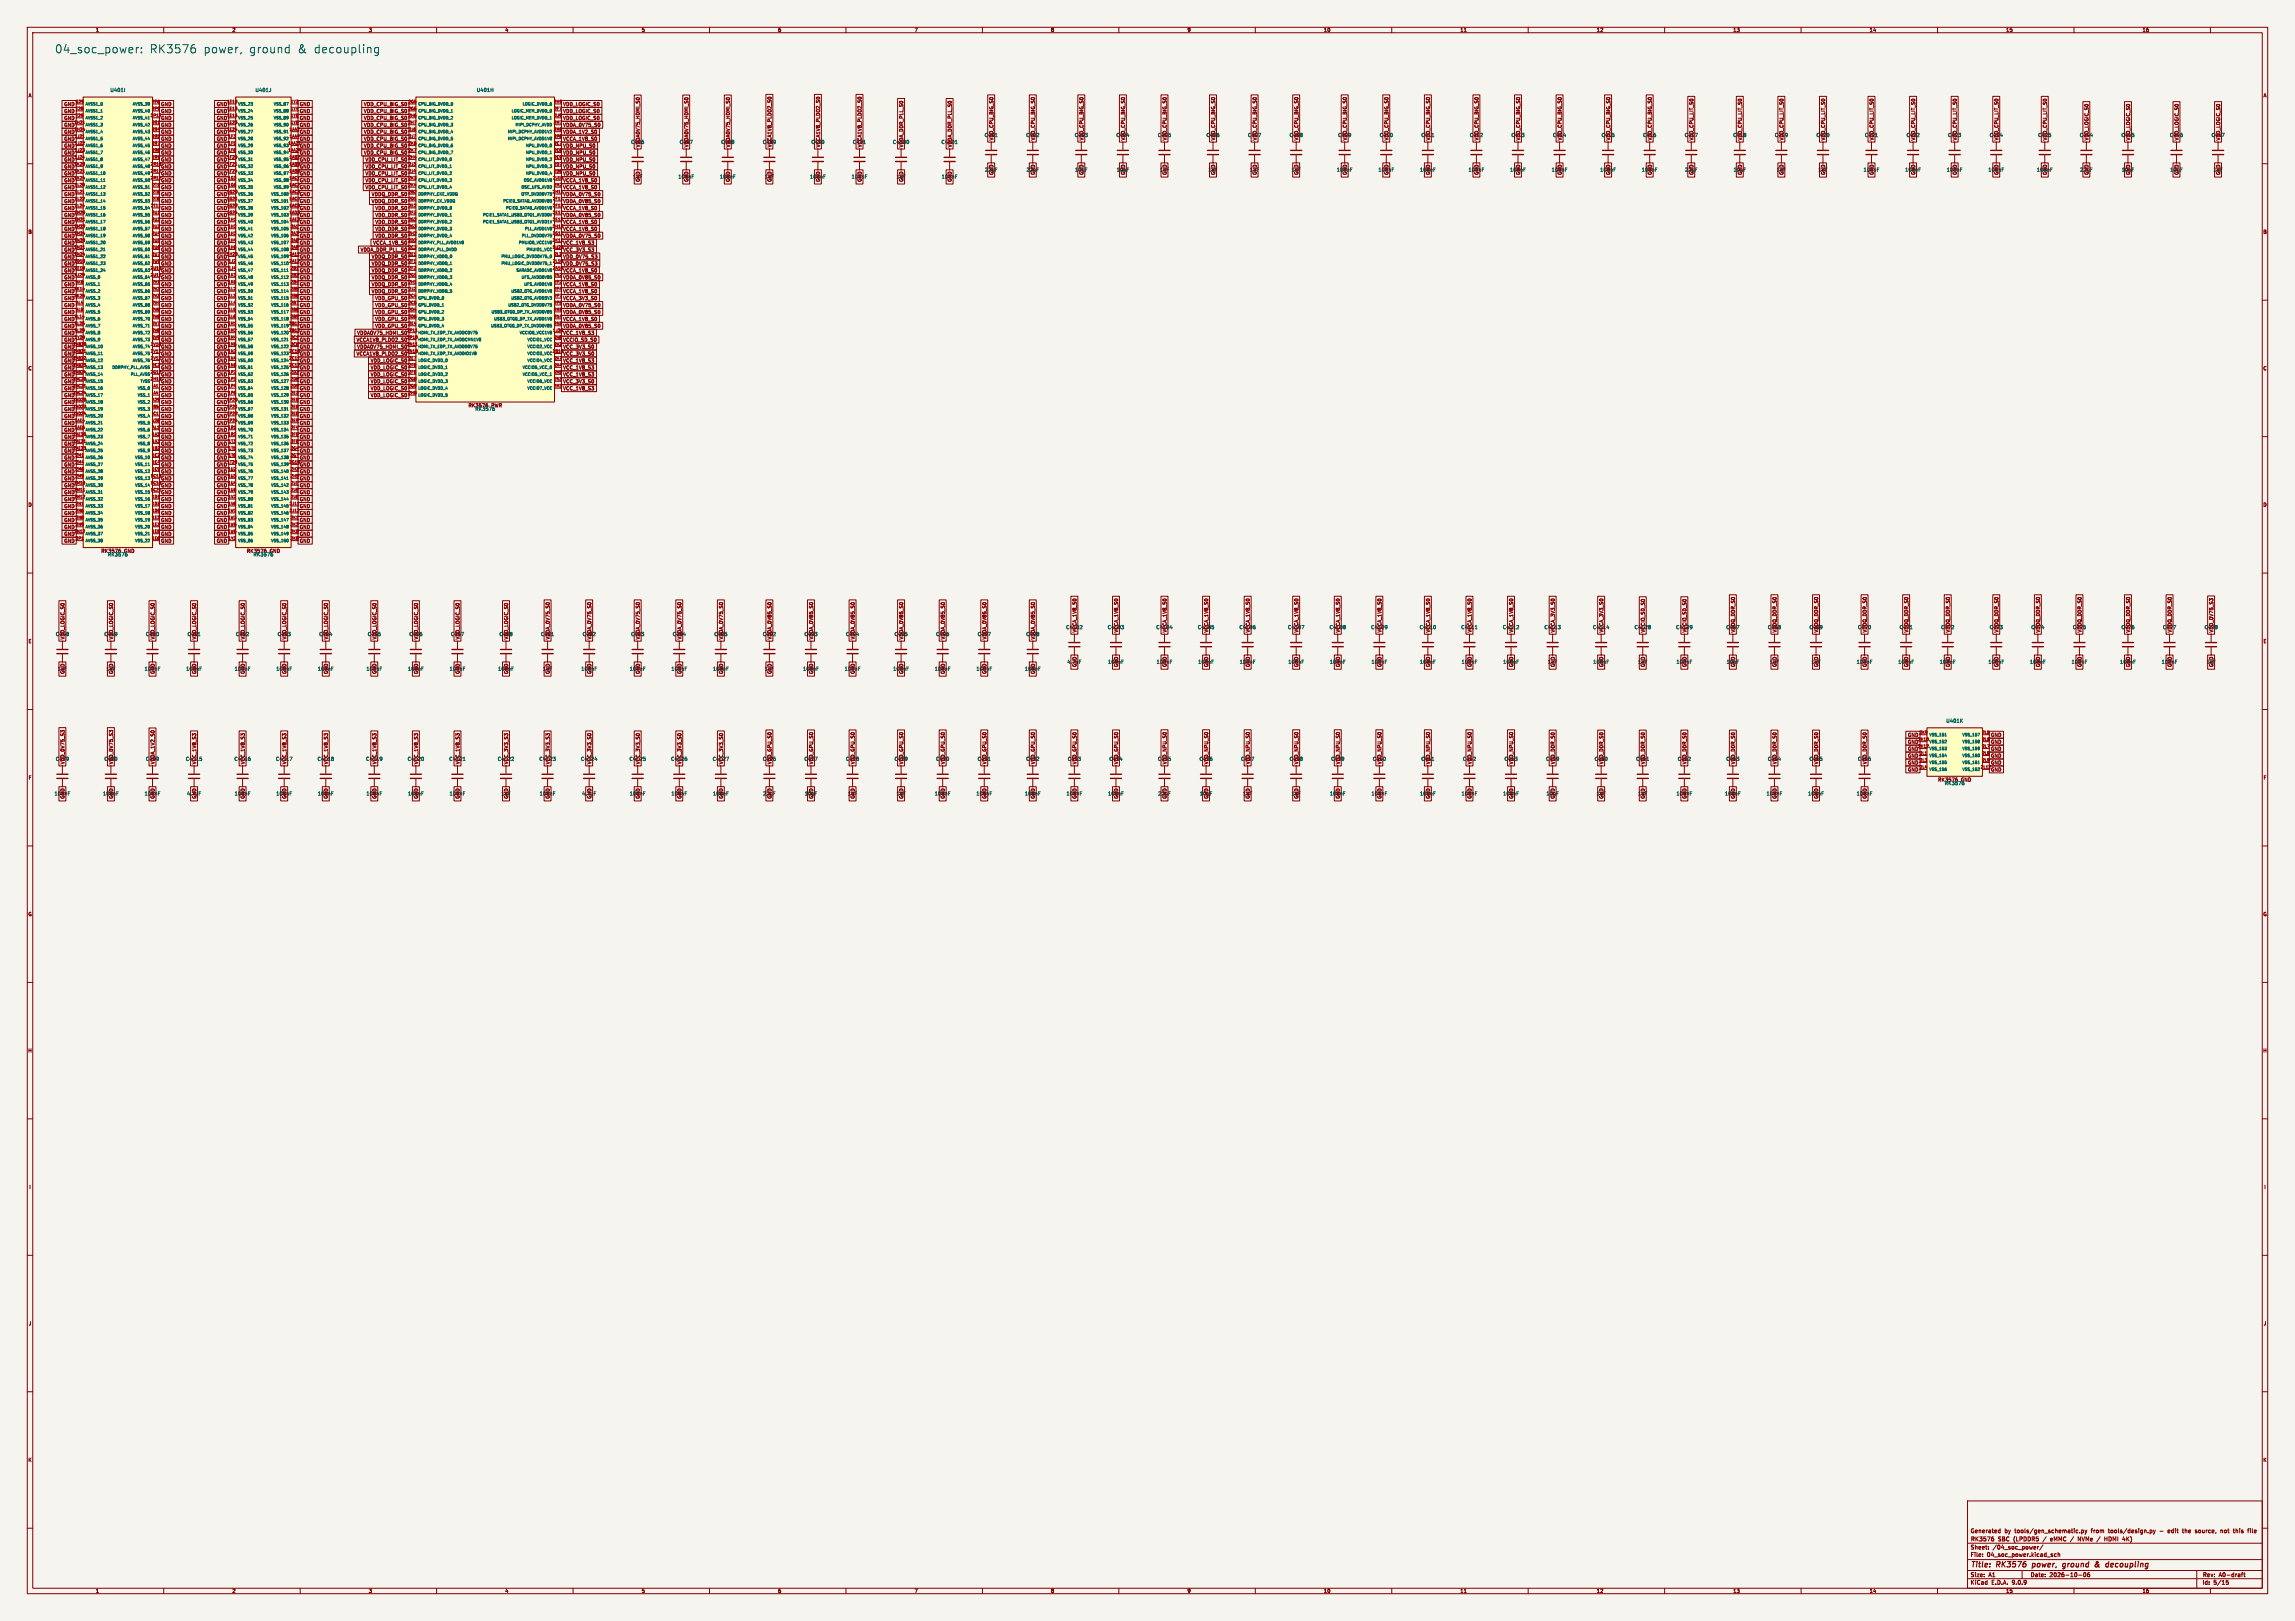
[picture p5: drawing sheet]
<svg xmlns="http://www.w3.org/2000/svg" width="841mm" height="594mm" viewBox="0 0 841 594" stroke-linecap="round" stroke-linejoin="round" font-family="sans-serif">
<defs><g id="words">
<g font-size="4.2" fill="#0000c2">
<text x="20" y="19.7">04_soc_power:</text>
<text x="54.6" y="19.7">RK3576</text>
<text x="74.1" y="19.7">power,</text>
<text x="90.7" y="19.7">ground</text>
<text x="108.3" y="19.7">&amp;</text>
<text x="114.1" y="19.7">decoupling</text>
</g>
<g font-size="2.8" fill="#840000">
<text x="722" y="574.9">Title:</text>
<text x="731.7" y="574.9">RK3576</text>
<text x="745.6" y="574.9">power,</text>
<text x="757.5" y="574.9">ground</text>
<text x="770.1" y="574.9">&amp;</text>
<text x="774.9" y="574.9">decoupling</text>
</g>
<g font-size="2.1" fill="#840000">
<text x="722" y="562">Generated</text>
<text x="734.5" y="562">by</text>
<text x="738.3" y="562">tools/gen_schematic.py</text>
<text x="766.5" y="562">from</text>
<text x="772.9" y="562">tools/design.py</text>
<text x="791.9" y="562">-</text>
<text x="795" y="562">edit</text>
<text x="800.5" y="562">the</text>
<text x="805.3" y="562">source,</text>
<text x="814.8" y="562">not</text>
<text x="819.6" y="562">this</text>
<text x="825.1" y="562">file</text>
<text x="722" y="568">Sheet:</text>
<text x="722" y="565.2">RK3576</text>
<text x="730.2" y="568">/04_soc_power/</text>
<text x="732.5" y="565.2">SBC</text>
<text x="738.6" y="565.2">(LPDDR5</text>
<text x="753.3" y="565.2">eMMC</text>
<text x="761.3" y="565.2">/</text>
<text x="764.6" y="565.2">NVMe</text>
<text x="772.2" y="565.2">/</text>
<text x="775.5" y="565.2">HDMI</text>
<text x="722" y="570.7">File:</text>
<text x="728.1" y="570.7">04_soc_power.kicad_sch</text>
<text x="722" y="580.9">KiCad</text>
<text x="722" y="578.1">Size:</text>
<text x="728.7" y="578.1">A1</text>
<text x="729.7" y="580.9">E.D.A.</text>
<text x="737.3" y="580.9">9.0.9</text>
<text x="744" y="578.1">Date:</text>
<text x="751" y="578.1">2026-10-06</text>
<text x="807" y="578.3">Rev:</text>
<text x="807" y="580.9">Id:</text>
<text x="811.1" y="580.9">5/15</text>
<text x="813.4" y="578.3">A0-draft</text>
</g>
<g font-size="1.8" fill="#840000">
<text x="35" y="11.9">1</text>
<text x="85" y="11.9">2</text>
<text x="135" y="11.9">3</text>
<text x="185" y="11.9">4</text>
<text x="235" y="11.9">5</text>
<text x="285" y="11.9">6</text>
<text x="335" y="11.9">7</text>
<text x="385" y="11.9">8</text>
<text x="435" y="11.9">9</text>
<text x="485" y="11.9">10</text>
<text x="535" y="11.9">11</text>
<text x="585" y="11.9">12</text>
<text x="635" y="11.9">13</text>
<text x="685" y="11.9">14</text>
<text x="735" y="11.9">15</text>
<text x="785" y="11.9">16</text>
<text x="10.3" y="35.9">A</text>
<text x="829.3" y="35.9">A</text>
<text x="23.4" y="39.1">GND</text>
<text x="23.4" y="41.6">GND</text>
<text x="58.9" y="39.1">GND</text>
<text x="58.9" y="41.6">GND</text>
<text x="79.3" y="39.1">GND</text>
<text x="79.3" y="41.6">GND</text>
<text x="109.7" y="41.6">GND</text>
<text x="109.7" y="39.1">GND</text>
<text x="133.2" y="39.1">VDD_CPU_BIG_S0</text>
<text x="133.2" y="41.6">VDD_CPU_BIG_S0</text>
<text x="206.2" y="39.1">VDD_LOGIC_S0</text>
<text x="206.2" y="41.6">VDD_LOGIC_S0</text>
<text x="23.4" y="46.7">GND</text>
<text x="23.4" y="44.1">GND</text>
<text x="58.9" y="44.1">GND</text>
<text x="58.9" y="46.7">GND</text>
<text x="79.3" y="46.7">GND</text>
<text x="79.3" y="44.1">GND</text>
<text x="109.7" y="44.1">GND</text>
<text x="109.7" y="46.7">GND</text>
<text x="133.2" y="46.7">VDD_CPU_BIG_S0</text>
<text x="133.2" y="44.1">VDD_CPU_BIG_S0</text>
<text x="206.2" y="44.1">VDD_LOGIC_S0</text>
<text x="206.2" y="46.7">VDDA_0V75_S0</text>
<text x="23.4" y="49.2">GND</text>
<text x="23.4" y="51.8">GND</text>
<text x="58.9" y="49.2">GND</text>
<text x="58.9" y="51.8">GND</text>
<text x="79.3" y="49.2">GND</text>
<text x="79.3" y="51.8">GND</text>
<text x="109.7" y="49.2">GND</text>
<text x="109.7" y="51.8">GND</text>
<text x="133.2" y="49.2">VDD_CPU_BIG_S0</text>
<text x="133.2" y="51.8">VDD_CPU_BIG_S0</text>
<text x="206.2" y="49.2">VDDA_1V2_S0</text>
<text x="206.2" y="51.8">VCCA_1V8_S0</text>
<text x="231.1" y="52.9">C486</text>
<text x="248.9" y="52.9">C487</text>
<text x="264.1" y="52.9">C488</text>
<text x="279.4" y="52.9">C489</text>
<text x="297.2" y="52.9">C490</text>
<text x="312.4" y="52.9">C491</text>
<text x="327" y="52.9">C4100</text>
<text x="344.8" y="52.9">C4101</text>
<text x="360.7" y="50.4">C401</text>
<text x="364.2" y="51.6" transform="rotate(-90 364.2 51.6)">VDD_CPU_BIG_S0</text>
<text x="375.9" y="50.4">C402</text>
<text x="379.4" y="51.6" transform="rotate(-90 379.4 51.6)">VDD_CPU_BIG_S0</text>
<text x="393.7" y="50.4">C403</text>
<text x="397.2" y="51.6" transform="rotate(-90 397.2 51.6)">VDD_CPU_BIG_S0</text>
<text x="408.9" y="50.4">C404</text>
<text x="412.4" y="51.6" transform="rotate(-90 412.4 51.6)">VDD_CPU_BIG_S0</text>
<text x="424.2" y="50.4">C405</text>
<text x="427.7" y="51.6" transform="rotate(-90 427.7 51.6)">VDD_CPU_BIG_S0</text>
<text x="441.9" y="50.4">C406</text>
<text x="445.5" y="51.6" transform="rotate(-90 445.5 51.6)">VDD_CPU_BIG_S0</text>
<text x="457.2" y="50.4">C407</text>
<text x="460.7" y="51.6" transform="rotate(-90 460.7 51.6)">VDD_CPU_BIG_S0</text>
<text x="472.4" y="50.4">C408</text>
<text x="475.9" y="51.6" transform="rotate(-90 475.9 51.6)">VDD_CPU_BIG_S0</text>
<text x="490.2" y="50.4">C409</text>
<text x="493.7" y="51.6" transform="rotate(-90 493.7 51.6)">VDD_CPU_BIG_S0</text>
<text x="505.4" y="50.4">C410</text>
<text x="509" y="51.6" transform="rotate(-90 509 51.6)">VDD_CPU_BIG_S0</text>
<text x="520.7" y="50.4">C411</text>
<text x="524.2" y="51.6" transform="rotate(-90 524.2 51.6)">VDD_CPU_BIG_S0</text>
<text x="538.5" y="50.4">C412</text>
<text x="542" y="51.6" transform="rotate(-90 542 51.6)">VDD_CPU_BIG_S0</text>
<text x="553.7" y="50.4">C413</text>
<text x="557.2" y="51.6" transform="rotate(-90 557.2 51.6)">VDD_CPU_BIG_S0</text>
<text x="568.9" y="50.4">C414</text>
<text x="572.5" y="51.6" transform="rotate(-90 572.5 51.6)">VDD_CPU_BIG_S0</text>
<text x="586.7" y="50.4">C415</text>
<text x="590.2" y="51.6" transform="rotate(-90 590.2 51.6)">VDD_CPU_BIG_S0</text>
<text x="602" y="50.4">C416</text>
<text x="605.5" y="51.6" transform="rotate(-90 605.5 51.6)">VDD_CPU_BIG_S0</text>
<text x="617.2" y="50.4">C417</text>
<text x="620.7" y="51.6" transform="rotate(-90 620.7 51.6)">VDD_CPU_LIT_S0</text>
<text x="635" y="50.4">C418</text>
<text x="638.5" y="51.6" transform="rotate(-90 638.5 51.6)">VDD_CPU_LIT_S0</text>
<text x="650.2" y="50.4">C419</text>
<text x="653.7" y="51.6" transform="rotate(-90 653.7 51.6)">VDD_CPU_LIT_S0</text>
<text x="665.5" y="50.4">C420</text>
<text x="669" y="51.6" transform="rotate(-90 669 51.6)">VDD_CPU_LIT_S0</text>
<text x="683.2" y="50.4">C421</text>
<text x="686.8" y="51.6" transform="rotate(-90 686.8 51.6)">VDD_CPU_LIT_S0</text>
<text x="698.5" y="50.4">C422</text>
<text x="702" y="51.6" transform="rotate(-90 702 51.6)">VDD_CPU_LIT_S0</text>
<text x="713.7" y="50.4">C423</text>
<text x="717.2" y="51.6" transform="rotate(-90 717.2 51.6)">VDD_CPU_LIT_S0</text>
<text x="729" y="50.4">C424</text>
<text x="732.5" y="51.6" transform="rotate(-90 732.5 51.6)">VDD_CPU_LIT_S0</text>
<text x="746.7" y="50.4">C425</text>
<text x="750.3" y="51.6" transform="rotate(-90 750.3 51.6)">VDD_CPU_LIT_S0</text>
<text x="762" y="50.4">C444</text>
<text x="765.5" y="51.6" transform="rotate(-90 765.5 51.6)">VDD_LOGIC_S0</text>
<text x="777.2" y="50.4">C445</text>
<text x="780.7" y="51.6" transform="rotate(-90 780.7 51.6)">VDD_LOGIC_S0</text>
<text x="795" y="50.4">C446</text>
<text x="798.5" y="51.6" transform="rotate(-90 798.5 51.6)">VDD_LOGIC_S0</text>
<text x="810.2" y="50.4">C447</text>
<text x="813.8" y="51.6" transform="rotate(-90 813.8 51.6)">VDD_LOGIC_S0</text>
<text x="23.4" y="56.8">GND</text>
<text x="23.4" y="59.4">GND</text>
<text x="23.4" y="54.3">GND</text>
<text x="58.9" y="54.3">GND</text>
<text x="58.9" y="56.8">GND</text>
<text x="58.9" y="59.4">GND</text>
<text x="79.3" y="59.4">GND</text>
<text x="79.3" y="54.3">GND</text>
<text x="79.3" y="56.8">GND</text>
<text x="109.7" y="54.3">GND</text>
<text x="109.7" y="56.8">GND</text>
<text x="109.7" y="59.4">GND</text>
<text x="133.2" y="54.3">VDD_CPU_BIG_S0</text>
<text x="133.2" y="56.8">VDD_CPU_BIG_S0</text>
<text x="133.8" y="59.4">VDD_CPU_LIT_S0</text>
<text x="206.2" y="54.3">VDD_NPU_S0</text>
<text x="206.2" y="56.8">VDD_NPU_S0</text>
<text x="206.2" y="59.4">VDD_NPU_S0</text>
<text x="234.6" y="54.1" transform="rotate(-90 234.6 54.1)">VDDA0V75_HDMI_S0</text>
<text x="252.4" y="54.1" transform="rotate(-90 252.4 54.1)">VDDA0V75_HDMI_S0</text>
<text x="267.7" y="54.1" transform="rotate(-90 267.7 54.1)">VDDA0V75_HDMI_S0</text>
<text x="282.9" y="54.1" transform="rotate(-90 282.9 54.1)">VCCA1V8_PLDO2_S0</text>
<text x="300.7" y="54.1" transform="rotate(-90 300.7 54.1)">VCCA1V8_PLDO2_S0</text>
<text x="315.9" y="54.1" transform="rotate(-90 315.9 54.1)">VCCA1V8_PLDO2_S0</text>
<text x="331.2" y="54.1" transform="rotate(-90 331.2 54.1)">VDDA_DDR_PLL_S0</text>
<text x="348.9" y="54.1" transform="rotate(-90 348.9 54.1)">VDDA_DDR_PLL_S0</text>
<text x="23.4" y="61.9">GND</text>
<text x="23.4" y="64.5">GND</text>
<text x="58.9" y="61.9">GND</text>
<text x="58.9" y="64.5">GND</text>
<text x="79.3" y="61.9">GND</text>
<text x="79.3" y="64.5">GND</text>
<text x="109.7" y="61.9">GND</text>
<text x="109.7" y="64.5">GND</text>
<text x="133.8" y="64.5">VDD_CPU_LIT_S0</text>
<text x="133.8" y="61.9">VDD_CPU_LIT_S0</text>
<text x="206.2" y="64.5">VDD_NPU_S0</text>
<text x="206.2" y="61.9">VDD_NPU_S0</text>
<text x="231.9" y="65.6">1uF</text>
<text x="280.1" y="65.6">1uF</text>
<text x="328.4" y="65.6">1uF</text>
<text x="364.2" y="64.2" transform="rotate(-90 364.2 64.2)">GND</text>
<text x="379.4" y="64.2" transform="rotate(-90 379.4 64.2)">GND</text>
<text x="393.8" y="63.1">10uF</text>
<text x="397.2" y="64.2" transform="rotate(-90 397.2 64.2)">GND</text>
<text x="409.1" y="63.1">10uF</text>
<text x="412.4" y="64.2" transform="rotate(-90 412.4 64.2)">GND</text>
<text x="424.9" y="63.1">1uF</text>
<text x="427.7" y="64.2" transform="rotate(-90 427.7 64.2)">GND</text>
<text x="442.7" y="63.1">1uF</text>
<text x="445.5" y="64.2" transform="rotate(-90 445.5 64.2)">GND</text>
<text x="457.9" y="63.1">1uF</text>
<text x="460.7" y="64.2" transform="rotate(-90 460.7 64.2)">GND</text>
<text x="473.2" y="63.1">1uF</text>
<text x="475.9" y="64.2" transform="rotate(-90 475.9 64.2)">GND</text>
<text x="493.7" y="64.2" transform="rotate(-90 493.7 64.2)">GND</text>
<text x="509" y="64.2" transform="rotate(-90 509 64.2)">GND</text>
<text x="524.2" y="64.2" transform="rotate(-90 524.2 64.2)">GND</text>
<text x="542" y="64.2" transform="rotate(-90 542 64.2)">GND</text>
<text x="557.2" y="64.2" transform="rotate(-90 557.2 64.2)">GND</text>
<text x="572.5" y="64.2" transform="rotate(-90 572.5 64.2)">GND</text>
<text x="590.2" y="64.2" transform="rotate(-90 590.2 64.2)">GND</text>
<text x="605.5" y="64.2" transform="rotate(-90 605.5 64.2)">GND</text>
<text x="620.7" y="64.2" transform="rotate(-90 620.7 64.2)">GND</text>
<text x="635.1" y="63.1">10uF</text>
<text x="638.5" y="64.2" transform="rotate(-90 638.5 64.2)">GND</text>
<text x="651" y="63.1">1uF</text>
<text x="653.7" y="64.2" transform="rotate(-90 653.7 64.2)">GND</text>
<text x="666.2" y="63.1">1uF</text>
<text x="669" y="64.2" transform="rotate(-90 669 64.2)">GND</text>
<text x="686.8" y="64.2" transform="rotate(-90 686.8 64.2)">GND</text>
<text x="702" y="64.2" transform="rotate(-90 702 64.2)">GND</text>
<text x="717.2" y="64.2" transform="rotate(-90 717.2 64.2)">GND</text>
<text x="732.5" y="64.2" transform="rotate(-90 732.5 64.2)">GND</text>
<text x="750.3" y="64.2" transform="rotate(-90 750.3 64.2)">GND</text>
<text x="765.5" y="64.2" transform="rotate(-90 765.5 64.2)">GND</text>
<text x="777.4" y="63.1">10uF</text>
<text x="780.7" y="64.2" transform="rotate(-90 780.7 64.2)">GND</text>
<text x="795.1" y="63.1">10uF</text>
<text x="798.5" y="64.2" transform="rotate(-90 798.5 64.2)">GND</text>
<text x="811" y="63.1">1uF</text>
<text x="813.8" y="64.2" transform="rotate(-90 813.8 64.2)">GND</text>
<text x="23.4" y="67">GND</text>
<text x="23.4" y="69.5">GND</text>
<text x="58.9" y="67">GND</text>
<text x="58.9" y="69.5">GND</text>
<text x="79.3" y="67">GND</text>
<text x="79.3" y="69.5">GND</text>
<text x="109.7" y="67">GND</text>
<text x="109.7" y="69.5">GND</text>
<text x="133.8" y="67">VDD_CPU_LIT_S0</text>
<text x="133.8" y="69.5">VDD_CPU_LIT_S0</text>
<text x="206.2" y="67">VCCA_1V8_S0</text>
<text x="206.2" y="69.5">VCCA_1V8_S0</text>
<text x="234.6" y="66.8" transform="rotate(-90 234.6 66.8)">GND</text>
<text x="252.4" y="66.8" transform="rotate(-90 252.4 66.8)">GND</text>
<text x="267.7" y="66.8" transform="rotate(-90 267.7 66.8)">GND</text>
<text x="282.9" y="66.8" transform="rotate(-90 282.9 66.8)">GND</text>
<text x="300.7" y="66.8" transform="rotate(-90 300.7 66.8)">GND</text>
<text x="315.9" y="66.8" transform="rotate(-90 315.9 66.8)">GND</text>
<text x="331.2" y="66.8" transform="rotate(-90 331.2 66.8)">GND</text>
<text x="348.9" y="66.8" transform="rotate(-90 348.9 66.8)">GND</text>
<text x="23.4" y="72.1">GND</text>
<text x="23.4" y="74.6">GND</text>
<text x="23.4" y="77.2">GND</text>
<text x="58.9" y="72.1">GND</text>
<text x="58.9" y="74.6">GND</text>
<text x="58.9" y="77.2">GND</text>
<text x="79.3" y="72.1">GND</text>
<text x="79.3" y="74.6">GND</text>
<text x="79.3" y="77.2">GND</text>
<text x="109.7" y="72.1">GND</text>
<text x="109.7" y="74.6">GND</text>
<text x="109.7" y="77.2">GND</text>
<text x="136.1" y="72.1">VDDQ_DDR_S0</text>
<text x="136.1" y="74.6">VDDQ_DDR_S0</text>
<text x="137.4" y="77.2">VDD_DDR_S0</text>
<text x="206.2" y="72.1">VDDA_0V75_S0</text>
<text x="206.2" y="74.6">VDDA_0V85_S0</text>
<text x="206.2" y="77.2">VCCA_1V8_S0</text>
<text x="23.4" y="79.7">GND</text>
<text x="23.4" y="82.2">GND</text>
<text x="58.9" y="79.7">GND</text>
<text x="58.9" y="82.2">GND</text>
<text x="79.3" y="82.2">GND</text>
<text x="79.3" y="79.7">GND</text>
<text x="109.7" y="79.7">GND</text>
<text x="109.7" y="82.2">GND</text>
<text x="137.4" y="82.2">VDD_DDR_S0</text>
<text x="137.4" y="79.7">VDD_DDR_S0</text>
<text x="206.2" y="79.7">VDDA_0V85_S0</text>
<text x="206.2" y="82.2">VCCA_1V8_S0</text>
<text x="10.3" y="85.9">B</text>
<text x="23.4" y="84.8">GND</text>
<text x="23.4" y="87.3">GND</text>
<text x="23.4" y="89.9">GND</text>
<text x="58.9" y="84.8">GND</text>
<text x="58.9" y="87.3">GND</text>
<text x="58.9" y="89.9">GND</text>
<text x="79.3" y="84.8">GND</text>
<text x="79.3" y="87.3">GND</text>
<text x="79.3" y="89.9">GND</text>
<text x="109.7" y="84.8">GND</text>
<text x="109.7" y="87.3">GND</text>
<text x="109.7" y="89.9">GND</text>
<text x="136.6" y="89.9">VCCA_1V8_S0</text>
<text x="137.4" y="84.8">VDD_DDR_S0</text>
<text x="137.4" y="87.3">VDD_DDR_S0</text>
<text x="206.2" y="84.8">VCCA_1V8_S0</text>
<text x="206.2" y="87.3">VDDA_0V75_S0</text>
<text x="206.2" y="89.9">VCC_1V8_S3</text>
<text x="829.2" y="85.9">B</text>
<text x="23.4" y="92.4">GND</text>
<text x="23.4" y="94.9">GND</text>
<text x="58.9" y="92.4">GND</text>
<text x="58.9" y="94.9">GND</text>
<text x="79.3" y="92.4">GND</text>
<text x="79.3" y="94.9">GND</text>
<text x="109.7" y="92.4">GND</text>
<text x="109.7" y="94.9">GND</text>
<text x="132" y="92.4">VDDA_DDR_PLL_S0</text>
<text x="136.1" y="94.9">VDDQ_DDR_S0</text>
<text x="206.2" y="92.4">VCC_3V3_S3</text>
<text x="206.2" y="94.9">VDD_0V75_S3</text>
<text x="23.4" y="100">GND</text>
<text x="23.4" y="97.5">GND</text>
<text x="58.9" y="97.5">GND</text>
<text x="58.9" y="100">GND</text>
<text x="79.3" y="100">GND</text>
<text x="79.3" y="97.5">GND</text>
<text x="109.7" y="97.5">GND</text>
<text x="109.7" y="100">GND</text>
<text x="136.1" y="100">VDDQ_DDR_S0</text>
<text x="136.1" y="97.5">VDDQ_DDR_S0</text>
<text x="206.2" y="97.5">VDD_0V75_S3</text>
<text x="206.2" y="100">VCCA_1V8_S0</text>
<text x="23.4" y="102.6">GND</text>
<text x="23.4" y="105.1">GND</text>
<text x="23.4" y="107.6">GND</text>
<text x="58.9" y="102.6">GND</text>
<text x="58.9" y="105.1">GND</text>
<text x="58.9" y="107.6">GND</text>
<text x="79.3" y="107.6">GND</text>
<text x="79.3" y="105.1">GND</text>
<text x="79.3" y="102.6">GND</text>
<text x="109.7" y="102.6">GND</text>
<text x="109.7" y="105.1">GND</text>
<text x="109.7" y="107.6">GND</text>
<text x="136.1" y="102.6">VDDQ_DDR_S0</text>
<text x="136.1" y="105.1">VDDQ_DDR_S0</text>
<text x="136.1" y="107.6">VDDQ_DDR_S0</text>
<text x="206.2" y="105.1">VCCA_1V8_S0</text>
<text x="206.2" y="102.6">VDDA_0V85_S0</text>
<text x="206.2" y="107.6">VCCA_1V8_S0</text>
<text x="23.4" y="110.2">GND</text>
<text x="23.4" y="112.7">GND</text>
<text x="58.9" y="112.7">GND</text>
<text x="58.9" y="110.2">GND</text>
<text x="79.3" y="110.2">GND</text>
<text x="79.3" y="112.7">GND</text>
<text x="109.7" y="110.2">GND</text>
<text x="109.7" y="112.7">GND</text>
<text x="137.3" y="110.2">VDD_GPU_S0</text>
<text x="137.3" y="112.7">VDD_GPU_S0</text>
<text x="206.2" y="110.2">VCCA_3V3_S0</text>
<text x="206.2" y="112.7">VDDA_0V75_S0</text>
<text x="23.4" y="115.3">GND</text>
<text x="23.4" y="117.8">GND</text>
<text x="58.9" y="115.3">GND</text>
<text x="58.9" y="117.8">GND</text>
<text x="79.3" y="115.3">GND</text>
<text x="79.3" y="117.8">GND</text>
<text x="109.7" y="115.3">GND</text>
<text x="109.7" y="117.8">GND</text>
<text x="137.3" y="115.3">VDD_GPU_S0</text>
<text x="137.3" y="117.8">VDD_GPU_S0</text>
<text x="206.2" y="115.3">VDDA_0V85_S0</text>
<text x="206.2" y="117.8">VCCA_1V8_S0</text>
<text x="23.4" y="120.3">GND</text>
<text x="23.4" y="122.9">GND</text>
<text x="23.4" y="125.4">GND</text>
<text x="58.9" y="120.3">GND</text>
<text x="58.9" y="122.9">GND</text>
<text x="58.9" y="125.4">GND</text>
<text x="79.3" y="120.3">GND</text>
<text x="79.3" y="122.9">GND</text>
<text x="79.3" y="125.4">GND</text>
<text x="109.7" y="120.3">GND</text>
<text x="109.7" y="122.9">GND</text>
<text x="109.7" y="125.4">GND</text>
<text x="130.5" y="125.4">VCCA1V8_PLDO2_S0</text>
<text x="130.7" y="122.9">VDDA0V75_HDMI_S0</text>
<text x="137.3" y="120.3">VDD_GPU_S0</text>
<text x="206.2" y="120.3">VDDA_0V85_S0</text>
<text x="206.2" y="122.9">VCC_1V8_S3</text>
<text x="206.2" y="125.4">VCCIO_SD_S0</text>
<text x="23.4" y="128">GND</text>
<text x="23.4" y="130.5">GND</text>
<text x="58.9" y="128">GND</text>
<text x="58.9" y="130.5">GND</text>
<text x="79.3" y="128">GND</text>
<text x="79.3" y="130.5">GND</text>
<text x="109.7" y="128">GND</text>
<text x="109.7" y="130.5">GND</text>
<text x="130.5" y="130.5">VCCA1V8_PLDO2_S0</text>
<text x="130.7" y="128">VDDA0V75_HDMI_S0</text>
<text x="206.2" y="128">VCC_3V3_S0</text>
<text x="206.2" y="130.5">VCC_3V3_S0</text>
<text x="10.3" y="135.9">C</text>
<text x="23.4" y="133">GND</text>
<text x="23.4" y="135.6">GND</text>
<text x="58.9" y="133">GND</text>
<text x="58.9" y="135.6">GND</text>
<text x="79.3" y="135.6">GND</text>
<text x="79.3" y="133">GND</text>
<text x="109.7" y="133">GND</text>
<text x="109.7" y="135.6">GND</text>
<text x="135.7" y="133">VDD_LOGIC_S0</text>
<text x="135.7" y="135.6">VDD_LOGIC_S0</text>
<text x="206.2" y="135.6">VCC_1V8_S3</text>
<text x="206.2" y="133">VCC_1V8_S3</text>
<text x="829.2" y="135.9">C</text>
<text x="23.4" y="138.1">GND</text>
<text x="23.4" y="140.7">GND</text>
<text x="23.4" y="143.2">GND</text>
<text x="58.9" y="138.1">GND</text>
<text x="58.9" y="140.7">GND</text>
<text x="58.9" y="143.2">GND</text>
<text x="79.3" y="138.1">GND</text>
<text x="79.3" y="140.7">GND</text>
<text x="79.3" y="143.2">GND</text>
<text x="109.7" y="143.2">GND</text>
<text x="109.7" y="140.7">GND</text>
<text x="109.7" y="138.1">GND</text>
<text x="135.7" y="138.1">VDD_LOGIC_S0</text>
<text x="135.7" y="140.7">VDD_LOGIC_S0</text>
<text x="135.7" y="143.2">VDD_LOGIC_S0</text>
<text x="206.2" y="138.1">VCC_1V8_S3</text>
<text x="206.2" y="140.7">VCC_3V3_S0</text>
<text x="206.2" y="143.2">VCC_1V8_S3</text>
<text x="23.4" y="145.7">GND</text>
<text x="23.4" y="148.3">GND</text>
<text x="58.9" y="145.7">GND</text>
<text x="58.9" y="148.3">GND</text>
<text x="79.3" y="145.7">GND</text>
<text x="79.3" y="148.3">GND</text>
<text x="109.7" y="145.7">GND</text>
<text x="109.7" y="148.3">GND</text>
<text x="135.7" y="145.7">VDD_LOGIC_S0</text>
<text x="23.4" y="155.9">GND</text>
<text x="23.4" y="150.8">GND</text>
<text x="23.4" y="153.4">GND</text>
<text x="58.9" y="150.8">GND</text>
<text x="58.9" y="153.4">GND</text>
<text x="58.9" y="155.9">GND</text>
<text x="79.3" y="150.8">GND</text>
<text x="79.3" y="153.4">GND</text>
<text x="79.3" y="155.9">GND</text>
<text x="109.7" y="150.8">GND</text>
<text x="109.7" y="153.4">GND</text>
<text x="109.7" y="155.9">GND</text>
<text x="23.4" y="158.4">GND</text>
<text x="23.4" y="161">GND</text>
<text x="58.9" y="158.4">GND</text>
<text x="58.9" y="161">GND</text>
<text x="79.3" y="158.4">GND</text>
<text x="79.3" y="161">GND</text>
<text x="109.7" y="158.4">GND</text>
<text x="109.7" y="161">GND</text>
<text x="23.4" y="163.5">GND</text>
<text x="23.4" y="166.1">GND</text>
<text x="58.9" y="163.5">GND</text>
<text x="58.9" y="166.1">GND</text>
<text x="79.3" y="163.5">GND</text>
<text x="79.3" y="166.1">GND</text>
<text x="109.7" y="163.5">GND</text>
<text x="109.7" y="166.1">GND</text>
<text x="23.4" y="168.6">GND</text>
<text x="23.4" y="171.1">GND</text>
<text x="23.4" y="173.7">GND</text>
<text x="58.9" y="168.6">GND</text>
<text x="58.9" y="171.1">GND</text>
<text x="58.9" y="173.7">GND</text>
<text x="79.3" y="168.6">GND</text>
<text x="79.3" y="171.1">GND</text>
<text x="79.3" y="173.7">GND</text>
<text x="109.7" y="168.6">GND</text>
<text x="109.7" y="171.1">GND</text>
<text x="109.7" y="173.7">GND</text>
<text x="23.4" y="176.2">GND</text>
<text x="23.4" y="178.8">GND</text>
<text x="58.9" y="176.2">GND</text>
<text x="58.9" y="178.8">GND</text>
<text x="79.3" y="176.2">GND</text>
<text x="79.3" y="178.8">GND</text>
<text x="109.7" y="176.2">GND</text>
<text x="109.7" y="178.8">GND</text>
<text x="10.3" y="185.9">D</text>
<text x="23.4" y="181.3">GND</text>
<text x="23.4" y="183.8">GND</text>
<text x="58.9" y="181.3">GND</text>
<text x="58.9" y="183.8">GND</text>
<text x="79.3" y="181.3">GND</text>
<text x="79.3" y="183.8">GND</text>
<text x="109.7" y="181.3">GND</text>
<text x="109.7" y="183.8">GND</text>
<text x="829.2" y="185.9">D</text>
<text x="23.4" y="186.4">GND</text>
<text x="23.4" y="188.9">GND</text>
<text x="23.4" y="191.5">GND</text>
<text x="58.9" y="186.4">GND</text>
<text x="58.9" y="188.9">GND</text>
<text x="58.9" y="191.5">GND</text>
<text x="79.3" y="191.5">GND</text>
<text x="79.3" y="186.4">GND</text>
<text x="79.3" y="188.9">GND</text>
<text x="109.7" y="186.4">GND</text>
<text x="109.7" y="188.9">GND</text>
<text x="109.7" y="191.5">GND</text>
<text x="23.4" y="194">GND</text>
<text x="23.4" y="196.5">GND</text>
<text x="58.9" y="194">GND</text>
<text x="58.9" y="196.5">GND</text>
<text x="79.3" y="194">GND</text>
<text x="79.3" y="196.5">GND</text>
<text x="109.7" y="194">GND</text>
<text x="109.7" y="196.5">GND</text>
<text x="23.4" y="199.1">GND</text>
<text x="58.9" y="199.1">GND</text>
<text x="79.3" y="199.1">GND</text>
<text x="109.7" y="199.1">GND</text>
<text x="20.3" y="233.3">C448</text>
<text x="38.1" y="233.3">C449</text>
<text x="53.3" y="233.3">C450</text>
<text x="68.6" y="233.3">C451</text>
<text x="86.3" y="233.3">C452</text>
<text x="101.6" y="233.3">C453</text>
<text x="116.8" y="233.3">C454</text>
<text x="134.6" y="233.3">C455</text>
<text x="149.8" y="233.3">C456</text>
<text x="165.1" y="233.3">C457</text>
<text x="182.9" y="233.3">C458</text>
<text x="198.1" y="233.3">C481</text>
<text x="213.3" y="233.3">C482</text>
<text x="231.1" y="233.3">C483</text>
<text x="246.4" y="233.3">C484</text>
<text x="261.6" y="233.3">C485</text>
<text x="279.4" y="233.3">C492</text>
<text x="294.6" y="233.3">C493</text>
<text x="309.9" y="233.3">C494</text>
<text x="327.6" y="233.3">C495</text>
<text x="342.9" y="233.3">C496</text>
<text x="358.1" y="233.3">C497</text>
<text x="375.9" y="233.3">C498</text>
<text x="390.5" y="230.7">C4102</text>
<text x="394.7" y="231.9" transform="rotate(-90 394.7 231.9)">VCCA_1V8_S0</text>
<text x="405.8" y="230.7">C4103</text>
<text x="409.9" y="231.9" transform="rotate(-90 409.9 231.9)">VCCA_1V8_S0</text>
<text x="423.6" y="230.7">C4104</text>
<text x="427.7" y="231.9" transform="rotate(-90 427.7 231.9)">VCCA_1V8_S0</text>
<text x="438.8" y="230.7">C4105</text>
<text x="442.9" y="231.9" transform="rotate(-90 442.9 231.9)">VCCA_1V8_S0</text>
<text x="454" y="230.7">C4106</text>
<text x="458.2" y="231.9" transform="rotate(-90 458.2 231.9)">VCCA_1V8_S0</text>
<text x="471.8" y="230.7">C4107</text>
<text x="475.9" y="231.9" transform="rotate(-90 475.9 231.9)">VCCA_1V8_S0</text>
<text x="487.1" y="230.7">C4108</text>
<text x="491.2" y="231.9" transform="rotate(-90 491.2 231.9)">VCCA_1V8_S0</text>
<text x="502.3" y="230.7">C4109</text>
<text x="506.4" y="231.9" transform="rotate(-90 506.4 231.9)">VCCA_1V8_S0</text>
<text x="520.1" y="230.7">C4110</text>
<text x="524.2" y="231.9" transform="rotate(-90 524.2 231.9)">VCCA_1V8_S0</text>
<text x="535.3" y="230.7">C4111</text>
<text x="539.4" y="231.9" transform="rotate(-90 539.4 231.9)">VCCA_1V8_S0</text>
<text x="550.6" y="230.7">C4112</text>
<text x="554.7" y="231.9" transform="rotate(-90 554.7 231.9)">VCCA_1V8_S0</text>
<text x="565.8" y="230.7">C4113</text>
<text x="569.9" y="231.9" transform="rotate(-90 569.9 231.9)">VCCA_3V3_S0</text>
<text x="583.6" y="230.7">C4114</text>
<text x="587.7" y="231.9" transform="rotate(-90 587.7 231.9)">VCCA_3V3_S0</text>
<text x="598.8" y="230.7">C4128</text>
<text x="602.9" y="231.9" transform="rotate(-90 602.9 231.9)">VCCIO_SD_S0</text>
<text x="614.1" y="230.7">C4129</text>
<text x="618.2" y="231.9" transform="rotate(-90 618.2 231.9)">VCCIO_SD_S0</text>
<text x="632.4" y="230.7">C467</text>
<text x="636" y="231.9" transform="rotate(-90 636 231.9)">VDDQ_DDR_S0</text>
<text x="647.7" y="230.7">C468</text>
<text x="651.2" y="231.9" transform="rotate(-90 651.2 231.9)">VDDQ_DDR_S0</text>
<text x="662.9" y="230.7">C469</text>
<text x="666.4" y="231.9" transform="rotate(-90 666.4 231.9)">VDDQ_DDR_S0</text>
<text x="680.7" y="230.7">C470</text>
<text x="684.2" y="231.9" transform="rotate(-90 684.2 231.9)">VDDQ_DDR_S0</text>
<text x="695.9" y="230.7">C471</text>
<text x="699.5" y="231.9" transform="rotate(-90 699.5 231.9)">VDDQ_DDR_S0</text>
<text x="711.2" y="230.7">C472</text>
<text x="714.7" y="231.9" transform="rotate(-90 714.7 231.9)">VDDQ_DDR_S0</text>
<text x="729" y="230.7">C473</text>
<text x="732.5" y="231.9" transform="rotate(-90 732.5 231.9)">VDDQ_DDR_S0</text>
<text x="744.2" y="230.7">C474</text>
<text x="747.7" y="231.9" transform="rotate(-90 747.7 231.9)">VDDQ_DDR_S0</text>
<text x="759.4" y="230.7">C475</text>
<text x="763" y="231.9" transform="rotate(-90 763 231.9)">VDDQ_DDR_S0</text>
<text x="777.2" y="230.7">C476</text>
<text x="780.7" y="231.9" transform="rotate(-90 780.7 231.9)">VDDQ_DDR_S0</text>
<text x="792.5" y="230.7">C477</text>
<text x="796" y="231.9" transform="rotate(-90 796 231.9)">VDDQ_DDR_S0</text>
<text x="807.7" y="230.7">C478</text>
<text x="811.2" y="231.9" transform="rotate(-90 811.2 231.9)">VDD_0V75_S3</text>
<text x="10.3" y="235.9">E</text>
<text x="23.8" y="234.5" transform="rotate(-90 23.8 234.5)">VDD_LOGIC_S0</text>
<text x="41.6" y="234.5" transform="rotate(-90 41.6 234.5)">VDD_LOGIC_S0</text>
<text x="56.8" y="234.5" transform="rotate(-90 56.8 234.5)">VDD_LOGIC_S0</text>
<text x="72.1" y="234.5" transform="rotate(-90 72.1 234.5)">VDD_LOGIC_S0</text>
<text x="89.9" y="234.5" transform="rotate(-90 89.9 234.5)">VDD_LOGIC_S0</text>
<text x="105.1" y="234.5" transform="rotate(-90 105.1 234.5)">VDD_LOGIC_S0</text>
<text x="120.3" y="234.5" transform="rotate(-90 120.3 234.5)">VDD_LOGIC_S0</text>
<text x="138.1" y="234.5" transform="rotate(-90 138.1 234.5)">VDD_LOGIC_S0</text>
<text x="153.4" y="234.5" transform="rotate(-90 153.4 234.5)">VDD_LOGIC_S0</text>
<text x="168.6" y="234.5" transform="rotate(-90 168.6 234.5)">VDD_LOGIC_S0</text>
<text x="186.4" y="234.5" transform="rotate(-90 186.4 234.5)">VDD_LOGIC_S0</text>
<text x="201.6" y="234.5" transform="rotate(-90 201.6 234.5)">VDDA_0V75_S0</text>
<text x="216.9" y="234.5" transform="rotate(-90 216.9 234.5)">VDDA_0V75_S0</text>
<text x="234.6" y="234.5" transform="rotate(-90 234.6 234.5)">VDDA_0V75_S0</text>
<text x="249.9" y="234.5" transform="rotate(-90 249.9 234.5)">VDDA_0V75_S0</text>
<text x="265.1" y="234.5" transform="rotate(-90 265.1 234.5)">VDDA_0V75_S0</text>
<text x="282.9" y="234.5" transform="rotate(-90 282.9 234.5)">VDDA_0V85_S0</text>
<text x="298.1" y="234.5" transform="rotate(-90 298.1 234.5)">VDDA_0V85_S0</text>
<text x="313.4" y="234.5" transform="rotate(-90 313.4 234.5)">VDDA_0V85_S0</text>
<text x="331.2" y="234.5" transform="rotate(-90 331.2 234.5)">VDDA_0V85_S0</text>
<text x="346.4" y="234.5" transform="rotate(-90 346.4 234.5)">VDDA_0V85_S0</text>
<text x="361.6" y="234.5" transform="rotate(-90 361.6 234.5)">VDDA_0V85_S0</text>
<text x="379.4" y="234.5" transform="rotate(-90 379.4 234.5)">VDDA_0V85_S0</text>
<text x="829.3" y="235.9">E</text>
<text x="21" y="246">1uF</text>
<text x="38.8" y="246">1uF</text>
<text x="198.8" y="246">1uF</text>
<text x="280.1" y="246">1uF</text>
<text x="394.7" y="244.6" transform="rotate(-90 394.7 244.6)">GND</text>
<text x="409.9" y="244.6" transform="rotate(-90 409.9 244.6)">GND</text>
<text x="427.7" y="244.6" transform="rotate(-90 427.7 244.6)">GND</text>
<text x="442.9" y="244.6" transform="rotate(-90 442.9 244.6)">GND</text>
<text x="458.2" y="244.6" transform="rotate(-90 458.2 244.6)">GND</text>
<text x="475.9" y="244.6" transform="rotate(-90 475.9 244.6)">GND</text>
<text x="491.2" y="244.6" transform="rotate(-90 491.2 244.6)">GND</text>
<text x="506.4" y="244.6" transform="rotate(-90 506.4 244.6)">GND</text>
<text x="524.2" y="244.6" transform="rotate(-90 524.2 244.6)">GND</text>
<text x="539.4" y="244.6" transform="rotate(-90 539.4 244.6)">GND</text>
<text x="554.7" y="244.6" transform="rotate(-90 554.7 244.6)">GND</text>
<text x="567.1" y="243.4">1uF</text>
<text x="569.9" y="244.6" transform="rotate(-90 569.9 244.6)">GND</text>
<text x="587.7" y="244.6" transform="rotate(-90 587.7 244.6)">GND</text>
<text x="600.2" y="243.4">1uF</text>
<text x="602.9" y="244.6" transform="rotate(-90 602.9 244.6)">GND</text>
<text x="618.2" y="244.6" transform="rotate(-90 618.2 244.6)">GND</text>
<text x="632.6" y="243.4">10uF</text>
<text x="636" y="244.6" transform="rotate(-90 636 244.6)">GND</text>
<text x="648.4" y="243.4">1uF</text>
<text x="651.2" y="244.6" transform="rotate(-90 651.2 244.6)">GND</text>
<text x="663.7" y="243.4">1uF</text>
<text x="666.4" y="244.6" transform="rotate(-90 666.4 244.6)">GND</text>
<text x="684.2" y="244.6" transform="rotate(-90 684.2 244.6)">GND</text>
<text x="699.5" y="244.6" transform="rotate(-90 699.5 244.6)">GND</text>
<text x="714.7" y="244.6" transform="rotate(-90 714.7 244.6)">GND</text>
<text x="732.5" y="244.6" transform="rotate(-90 732.5 244.6)">GND</text>
<text x="747.7" y="244.6" transform="rotate(-90 747.7 244.6)">GND</text>
<text x="763" y="244.6" transform="rotate(-90 763 244.6)">GND</text>
<text x="780.7" y="244.6" transform="rotate(-90 780.7 244.6)">GND</text>
<text x="796" y="244.6" transform="rotate(-90 796 244.6)">GND</text>
<text x="808.4" y="243.4">1uF</text>
<text x="811.2" y="244.6" transform="rotate(-90 811.2 244.6)">GND</text>
<text x="23.8" y="247.1" transform="rotate(-90 23.8 247.1)">GND</text>
<text x="41.6" y="247.1" transform="rotate(-90 41.6 247.1)">GND</text>
<text x="56.8" y="247.1" transform="rotate(-90 56.8 247.1)">GND</text>
<text x="72.1" y="247.1" transform="rotate(-90 72.1 247.1)">GND</text>
<text x="89.9" y="247.1" transform="rotate(-90 89.9 247.1)">GND</text>
<text x="105.1" y="247.1" transform="rotate(-90 105.1 247.1)">GND</text>
<text x="120.3" y="247.1" transform="rotate(-90 120.3 247.1)">GND</text>
<text x="138.1" y="247.1" transform="rotate(-90 138.1 247.1)">GND</text>
<text x="153.4" y="247.1" transform="rotate(-90 153.4 247.1)">GND</text>
<text x="168.6" y="247.1" transform="rotate(-90 168.6 247.1)">GND</text>
<text x="186.4" y="247.1" transform="rotate(-90 186.4 247.1)">GND</text>
<text x="201.6" y="247.1" transform="rotate(-90 201.6 247.1)">GND</text>
<text x="216.9" y="247.1" transform="rotate(-90 216.9 247.1)">GND</text>
<text x="234.6" y="247.1" transform="rotate(-90 234.6 247.1)">GND</text>
<text x="249.9" y="247.1" transform="rotate(-90 249.9 247.1)">GND</text>
<text x="265.1" y="247.1" transform="rotate(-90 265.1 247.1)">GND</text>
<text x="282.9" y="247.1" transform="rotate(-90 282.9 247.1)">GND</text>
<text x="298.1" y="247.1" transform="rotate(-90 298.1 247.1)">GND</text>
<text x="313.4" y="247.1" transform="rotate(-90 313.4 247.1)">GND</text>
<text x="331.2" y="247.1" transform="rotate(-90 331.2 247.1)">GND</text>
<text x="346.4" y="247.1" transform="rotate(-90 346.4 247.1)">GND</text>
<text x="361.6" y="247.1" transform="rotate(-90 361.6 247.1)">GND</text>
<text x="379.4" y="247.1" transform="rotate(-90 379.4 247.1)">GND</text>
<text x="699" y="270.2">GND</text>
<text x="699" y="275.3">GND</text>
<text x="699" y="272.7">GND</text>
<text x="729.5" y="275.3">GND</text>
<text x="729.5" y="272.7">GND</text>
<text x="729.5" y="270.2">GND</text>
<text x="20.3" y="279">C479</text>
<text x="23.8" y="280.2" transform="rotate(-90 23.8 280.2)">VDD_0V75_S3</text>
<text x="38.1" y="279">C480</text>
<text x="41.6" y="280.2" transform="rotate(-90 41.6 280.2)">VDD_0V75_S3</text>
<text x="53.3" y="279">C499</text>
<text x="56.8" y="280.2" transform="rotate(-90 56.8 280.2)">VDDA_1V2_S0</text>
<text x="68" y="279">C4115</text>
<text x="72.1" y="280.2" transform="rotate(-90 72.1 280.2)">VCC_1V8_S3</text>
<text x="85.7" y="279">C4116</text>
<text x="89.9" y="280.2" transform="rotate(-90 89.9 280.2)">VCC_1V8_S3</text>
<text x="101" y="279">C4117</text>
<text x="105.1" y="280.2" transform="rotate(-90 105.1 280.2)">VCC_1V8_S3</text>
<text x="116.2" y="279">C4118</text>
<text x="120.3" y="280.2" transform="rotate(-90 120.3 280.2)">VCC_1V8_S3</text>
<text x="134" y="279">C4119</text>
<text x="138.1" y="280.2" transform="rotate(-90 138.1 280.2)">VCC_1V8_S3</text>
<text x="149.2" y="279">C4120</text>
<text x="153.4" y="280.2" transform="rotate(-90 153.4 280.2)">VCC_1V8_S3</text>
<text x="164.5" y="279">C4121</text>
<text x="168.6" y="280.2" transform="rotate(-90 168.6 280.2)">VCC_1V8_S3</text>
<text x="182.3" y="279">C4122</text>
<text x="186.4" y="280.2" transform="rotate(-90 186.4 280.2)">VCC_3V3_S3</text>
<text x="197.5" y="279">C4123</text>
<text x="201.6" y="280.2" transform="rotate(-90 201.6 280.2)">VCC_3V3_S3</text>
<text x="212.7" y="279">C4124</text>
<text x="216.9" y="280.2" transform="rotate(-90 216.9 280.2)">VCC_3V3_S0</text>
<text x="230.5" y="279">C4125</text>
<text x="234.6" y="280.2" transform="rotate(-90 234.6 280.2)">VCC_3V3_S0</text>
<text x="245.8" y="279">C4126</text>
<text x="249.9" y="280.2" transform="rotate(-90 249.9 280.2)">VCC_3V3_S0</text>
<text x="261" y="279">C4127</text>
<text x="265.1" y="280.2" transform="rotate(-90 265.1 280.2)">VCC_3V3_S0</text>
<text x="279.4" y="279">C426</text>
<text x="282.9" y="280.2" transform="rotate(-90 282.9 280.2)">VDD_GPU_S0</text>
<text x="294.6" y="279">C427</text>
<text x="298.1" y="280.2" transform="rotate(-90 298.1 280.2)">VDD_GPU_S0</text>
<text x="309.9" y="279">C428</text>
<text x="313.4" y="280.2" transform="rotate(-90 313.4 280.2)">VDD_GPU_S0</text>
<text x="327.6" y="279">C429</text>
<text x="331.2" y="280.2" transform="rotate(-90 331.2 280.2)">VDD_GPU_S0</text>
<text x="342.9" y="279">C430</text>
<text x="346.4" y="280.2" transform="rotate(-90 346.4 280.2)">VDD_GPU_S0</text>
<text x="358.1" y="279">C431</text>
<text x="361.6" y="280.2" transform="rotate(-90 361.6 280.2)">VDD_GPU_S0</text>
<text x="375.9" y="279">C432</text>
<text x="379.4" y="280.2" transform="rotate(-90 379.4 280.2)">VDD_GPU_S0</text>
<text x="391.1" y="279">C433</text>
<text x="394.7" y="280.2" transform="rotate(-90 394.7 280.2)">VDD_GPU_S0</text>
<text x="406.4" y="279">C434</text>
<text x="409.9" y="280.2" transform="rotate(-90 409.9 280.2)">VDD_GPU_S0</text>
<text x="424.2" y="279">C435</text>
<text x="427.7" y="280.2" transform="rotate(-90 427.7 280.2)">VDD_NPU_S0</text>
<text x="439.4" y="279">C436</text>
<text x="442.9" y="280.2" transform="rotate(-90 442.9 280.2)">VDD_NPU_S0</text>
<text x="454.6" y="279">C437</text>
<text x="458.2" y="280.2" transform="rotate(-90 458.2 280.2)">VDD_NPU_S0</text>
<text x="472.4" y="279">C438</text>
<text x="475.9" y="280.2" transform="rotate(-90 475.9 280.2)">VDD_NPU_S0</text>
<text x="487.7" y="279">C439</text>
<text x="491.2" y="280.2" transform="rotate(-90 491.2 280.2)">VDD_NPU_S0</text>
<text x="502.9" y="279">C440</text>
<text x="506.4" y="280.2" transform="rotate(-90 506.4 280.2)">VDD_NPU_S0</text>
<text x="520.7" y="279">C441</text>
<text x="524.2" y="280.2" transform="rotate(-90 524.2 280.2)">VDD_NPU_S0</text>
<text x="535.9" y="279">C442</text>
<text x="539.4" y="280.2" transform="rotate(-90 539.4 280.2)">VDD_NPU_S0</text>
<text x="551.2" y="279">C443</text>
<text x="554.7" y="280.2" transform="rotate(-90 554.7 280.2)">VDD_NPU_S0</text>
<text x="566.4" y="279">C459</text>
<text x="569.9" y="280.2" transform="rotate(-90 569.9 280.2)">VDD_DDR_S0</text>
<text x="584.2" y="279">C460</text>
<text x="587.7" y="280.2" transform="rotate(-90 587.7 280.2)">VDD_DDR_S0</text>
<text x="599.4" y="279">C461</text>
<text x="602.9" y="280.2" transform="rotate(-90 602.9 280.2)">VDD_DDR_S0</text>
<text x="614.7" y="279">C462</text>
<text x="618.2" y="280.2" transform="rotate(-90 618.2 280.2)">VDD_DDR_S0</text>
<text x="632.4" y="279">C463</text>
<text x="636" y="280.2" transform="rotate(-90 636 280.2)">VDD_DDR_S0</text>
<text x="647.7" y="279">C464</text>
<text x="651.2" y="280.2" transform="rotate(-90 651.2 280.2)">VDD_DDR_S0</text>
<text x="662.9" y="279">C465</text>
<text x="666.4" y="280.2" transform="rotate(-90 666.4 280.2)">VDD_DDR_S0</text>
<text x="680.7" y="279">C466</text>
<text x="684.2" y="280.2" transform="rotate(-90 684.2 280.2)">VDD_DDR_S0</text>
<text x="699" y="280.4">GND</text>
<text x="699" y="277.8">GND</text>
<text x="729.5" y="280.4">GND</text>
<text x="729.5" y="277.8">GND</text>
<text x="10.3" y="285.9">F</text>
<text x="699" y="282.9">GND</text>
<text x="729.5" y="282.9">GND</text>
<text x="829.3" y="285.9">F</text>
<text x="23.8" y="292.8" transform="rotate(-90 23.8 292.8)">GND</text>
<text x="41.6" y="292.8" transform="rotate(-90 41.6 292.8)">GND</text>
<text x="56.8" y="292.8" transform="rotate(-90 56.8 292.8)">GND</text>
<text x="72.1" y="292.8" transform="rotate(-90 72.1 292.8)">GND</text>
<text x="89.9" y="292.8" transform="rotate(-90 89.9 292.8)">GND</text>
<text x="105.1" y="292.8" transform="rotate(-90 105.1 292.8)">GND</text>
<text x="120.3" y="292.8" transform="rotate(-90 120.3 292.8)">GND</text>
<text x="138.1" y="292.8" transform="rotate(-90 138.1 292.8)">GND</text>
<text x="153.4" y="292.8" transform="rotate(-90 153.4 292.8)">GND</text>
<text x="168.6" y="292.8" transform="rotate(-90 168.6 292.8)">GND</text>
<text x="183.6" y="291.7">1uF</text>
<text x="186.4" y="292.8" transform="rotate(-90 186.4 292.8)">GND</text>
<text x="201.6" y="292.8" transform="rotate(-90 201.6 292.8)">GND</text>
<text x="216.9" y="292.8" transform="rotate(-90 216.9 292.8)">GND</text>
<text x="234.6" y="292.8" transform="rotate(-90 234.6 292.8)">GND</text>
<text x="249.9" y="292.8" transform="rotate(-90 249.9 292.8)">GND</text>
<text x="265.1" y="292.8" transform="rotate(-90 265.1 292.8)">GND</text>
<text x="282.9" y="292.8" transform="rotate(-90 282.9 292.8)">GND</text>
<text x="294.8" y="291.7">10uF</text>
<text x="298.1" y="292.8" transform="rotate(-90 298.1 292.8)">GND</text>
<text x="310.6" y="291.7">1uF</text>
<text x="313.4" y="292.8" transform="rotate(-90 313.4 292.8)">GND</text>
<text x="328.4" y="291.7">1uF</text>
<text x="331.2" y="292.8" transform="rotate(-90 331.2 292.8)">GND</text>
<text x="346.4" y="292.8" transform="rotate(-90 346.4 292.8)">GND</text>
<text x="361.6" y="292.8" transform="rotate(-90 361.6 292.8)">GND</text>
<text x="379.4" y="292.8" transform="rotate(-90 379.4 292.8)">GND</text>
<text x="394.7" y="292.8" transform="rotate(-90 394.7 292.8)">GND</text>
<text x="409.9" y="292.8" transform="rotate(-90 409.9 292.8)">GND</text>
<text x="427.7" y="292.8" transform="rotate(-90 427.7 292.8)">GND</text>
<text x="439.5" y="291.7">10uF</text>
<text x="442.9" y="292.8" transform="rotate(-90 442.9 292.8)">GND</text>
<text x="455.4" y="291.7">1uF</text>
<text x="458.2" y="292.8" transform="rotate(-90 458.2 292.8)">GND</text>
<text x="473.2" y="291.7">1uF</text>
<text x="475.9" y="292.8" transform="rotate(-90 475.9 292.8)">GND</text>
<text x="491.2" y="292.8" transform="rotate(-90 491.2 292.8)">GND</text>
<text x="506.4" y="292.8" transform="rotate(-90 506.4 292.8)">GND</text>
<text x="524.2" y="292.8" transform="rotate(-90 524.2 292.8)">GND</text>
<text x="539.4" y="292.8" transform="rotate(-90 539.4 292.8)">GND</text>
<text x="554.7" y="292.8" transform="rotate(-90 554.7 292.8)">GND</text>
<text x="566.5" y="291.7">10uF</text>
<text x="569.9" y="292.8" transform="rotate(-90 569.9 292.8)">GND</text>
<text x="584.9" y="291.7">1uF</text>
<text x="587.7" y="292.8" transform="rotate(-90 587.7 292.8)">GND</text>
<text x="600.2" y="291.7">1uF</text>
<text x="602.9" y="292.8" transform="rotate(-90 602.9 292.8)">GND</text>
<text x="618.2" y="292.8" transform="rotate(-90 618.2 292.8)">GND</text>
<text x="636" y="292.8" transform="rotate(-90 636 292.8)">GND</text>
<text x="651.2" y="292.8" transform="rotate(-90 651.2 292.8)">GND</text>
<text x="666.4" y="292.8" transform="rotate(-90 666.4 292.8)">GND</text>
<text x="684.2" y="292.8" transform="rotate(-90 684.2 292.8)">GND</text>
<text x="10.3" y="335.9">G</text>
<text x="829.2" y="335.9">G</text>
<text x="10.2" y="385.9">H</text>
<text x="829.2" y="385.9">H</text>
<text x="10.6" y="435.9">I</text>
<text x="829.6" y="435.9">I</text>
<text x="10.4" y="485.9">J</text>
<text x="829.4" y="485.9">J</text>
<text x="10.3" y="535.9">K</text>
<text x="829.2" y="535.9">K</text>
<text x="35" y="583.9">1</text>
<text x="85" y="583.9">2</text>
<text x="135" y="583.9">3</text>
<text x="185" y="583.9">4</text>
<text x="235" y="583.9">5</text>
<text x="285" y="583.9">6</text>
<text x="335" y="583.9">7</text>
<text x="385" y="583.9">8</text>
<text x="435" y="583.9">9</text>
<text x="485" y="583.9">10</text>
<text x="535" y="583.9">11</text>
<text x="585" y="583.9">12</text>
<text x="635" y="583.9">13</text>
<text x="685" y="583.9">14</text>
<text x="735" y="583.9">15</text>
<text x="785" y="583.9">16</text>
</g>
<g font-size="1.8" fill="#006464">
<text x="40.3" y="33.9">U401I</text>
<text x="93.5" y="33.9">U401J</text>
<text x="174.6" y="33.9">U401H</text>
<text x="248.4" y="65.6">100nF</text>
<text x="263.7" y="65.6">100nF</text>
<text x="296.7" y="65.6">100nF</text>
<text x="311.9" y="65.6">100nF</text>
<text x="344.9" y="65.6">100nF</text>
<text x="360.8" y="63.1">22uF</text>
<text x="376" y="63.1">22uF</text>
<text x="489.7" y="63.1">100nF</text>
<text x="505" y="63.1">100nF</text>
<text x="520.2" y="63.1">100nF</text>
<text x="538" y="63.1">100nF</text>
<text x="553.2" y="63.1">100nF</text>
<text x="568.5" y="63.1">100nF</text>
<text x="586.2" y="63.1">100nF</text>
<text x="601.5" y="63.1">100nF</text>
<text x="617.3" y="63.1">22uF</text>
<text x="682.8" y="63.1">100nF</text>
<text x="698" y="63.1">100nF</text>
<text x="713.2" y="63.1">100nF</text>
<text x="728.5" y="63.1">100nF</text>
<text x="746.3" y="63.1">100nF</text>
<text x="762.1" y="63.1">22uF</text>
<text x="171.5" y="149.5">RK3576</text>
<text x="180.1" y="149.5">PWR</text>
<text x="174" y="150.7">RK3576</text>
<text x="37" y="202.8">RK3576</text>
<text x="45.5" y="202.8">GND</text>
<text x="90.3" y="202.8">RK3576</text>
<text x="98.9" y="202.8">GND</text>
<text x="39.4" y="204.1">RK3576</text>
<text x="92.7" y="204.1">RK3576</text>
<text x="52.8" y="246">100nF</text>
<text x="68.1" y="246">100nF</text>
<text x="85.9" y="246">100nF</text>
<text x="101.1" y="246">100nF</text>
<text x="116.3" y="246">100nF</text>
<text x="134.1" y="246">100nF</text>
<text x="149.4" y="246">100nF</text>
<text x="164.6" y="246">100nF</text>
<text x="182.4" y="246">100nF</text>
<text x="212.9" y="246">100nF</text>
<text x="230.6" y="246">100nF</text>
<text x="245.9" y="246">100nF</text>
<text x="261.1" y="246">100nF</text>
<text x="294.1" y="246">100nF</text>
<text x="309.4" y="246">100nF</text>
<text x="327.2" y="246">100nF</text>
<text x="342.4" y="246">100nF</text>
<text x="357.6" y="246">100nF</text>
<text x="375.4" y="246">100nF</text>
<text x="391" y="243.4">4.7uF</text>
<text x="405.9" y="243.4">100nF</text>
<text x="423.7" y="243.4">100nF</text>
<text x="438.9" y="243.4">100nF</text>
<text x="454.2" y="243.4">100nF</text>
<text x="471.9" y="243.4">100nF</text>
<text x="487.2" y="243.4">100nF</text>
<text x="502.4" y="243.4">100nF</text>
<text x="520.2" y="243.4">100nF</text>
<text x="535.4" y="243.4">100nF</text>
<text x="550.7" y="243.4">100nF</text>
<text x="583.7" y="243.4">100nF</text>
<text x="614.2" y="243.4">100nF</text>
<text x="680.2" y="243.4">100nF</text>
<text x="695.5" y="243.4">100nF</text>
<text x="710.7" y="243.4">100nF</text>
<text x="728.5" y="243.4">100nF</text>
<text x="743.7" y="243.4">100nF</text>
<text x="759" y="243.4">100nF</text>
<text x="776.7" y="243.4">100nF</text>
<text x="792" y="243.4">100nF</text>
<text x="713.1" y="265">U401K</text>
<text x="710.1" y="286.6">RK3576</text>
<text x="712.5" y="287.9">RK3576</text>
<text x="718.6" y="286.6">GND</text>
<text x="19.8" y="291.7">100nF</text>
<text x="37.6" y="291.7">100nF</text>
<text x="52.8" y="291.7">100nF</text>
<text x="68.4" y="291.7">4.7uF</text>
<text x="85.9" y="291.7">100nF</text>
<text x="101.1" y="291.7">100nF</text>
<text x="116.3" y="291.7">100nF</text>
<text x="134.1" y="291.7">100nF</text>
<text x="149.4" y="291.7">100nF</text>
<text x="164.6" y="291.7">100nF</text>
<text x="197.6" y="291.7">100nF</text>
<text x="213.2" y="291.7">4.7uF</text>
<text x="230.6" y="291.7">100nF</text>
<text x="245.9" y="291.7">100nF</text>
<text x="261.1" y="291.7">100nF</text>
<text x="279.5" y="291.7">22uF</text>
<text x="342.4" y="291.7">100nF</text>
<text x="357.6" y="291.7">100nF</text>
<text x="375.4" y="291.7">100nF</text>
<text x="390.7" y="291.7">100nF</text>
<text x="405.9" y="291.7">100nF</text>
<text x="424.3" y="291.7">22uF</text>
<text x="487.2" y="291.7">100nF</text>
<text x="502.4" y="291.7">100nF</text>
<text x="520.2" y="291.7">100nF</text>
<text x="535.4" y="291.7">100nF</text>
<text x="550.7" y="291.7">100nF</text>
<text x="614.2" y="291.7">100nF</text>
<text x="632" y="291.7">100nF</text>
<text x="647.2" y="291.7">100nF</text>
<text x="662.4" y="291.7">100nF</text>
<text x="680.2" y="291.7">100nF</text>
</g>
<g font-size="1.4" fill="#a90000">
<text x="27.6" y="37.8">G29</text>
<text x="27.7" y="40.4">T28</text>
<text x="55.5" y="37.8">2P6</text>
<text x="55.5" y="40.4">2P9</text>
<text x="87.1" y="38.8">VSS_23</text>
<text x="87.1" y="41.4">VSS_24</text>
<text x="106.4" y="37.8">1Y3</text>
<text x="106.4" y="40.4">1Y4</text>
<text x="149.5" y="37.8">2G5</text>
<text x="149.5" y="40.4">2G6</text>
<text x="202.8" y="37.8">2H9</text>
<text x="202.9" y="40.4">2F7</text>
<text x="27.7" y="42.9">T29</text>
<text x="55.1" y="42.9">2P12</text>
<text x="55.5" y="45.5">2R1</text>
<text x="87.1" y="43.9">VSS_25</text>
<text x="87.1" y="46.5">VSS_26</text>
<text x="106.4" y="42.9">1Y5</text>
<text x="106.4" y="45.5">1Y6</text>
<text x="149.5" y="42.9">2H6</text>
<text x="149.5" y="45.5">2H7</text>
<text x="202.8" y="45.5">2M7</text>
<text x="203" y="42.9">2J9</text>
<text x="31.2" y="51.5">AVSS1_5</text>
<text x="55.5" y="48">2R4</text>
<text x="55.5" y="50.5">2R5</text>
<text x="55.5" y="53.1">2R7</text>
<text x="83.6" y="50.5">1F3</text>
<text x="83.6" y="53.1">1F5</text>
<text x="105.5" y="53.1">1AA21</text>
<text x="106" y="48">1AA2</text>
<text x="106" y="50.5">1AA4</text>
<text x="149.5" y="53.1">2K6</text>
<text x="149.6" y="48">2J6</text>
<text x="149.6" y="50.5">2J7</text>
<text x="202.8" y="48">2M8</text>
<text x="202.9" y="50.5">2P8</text>
<text x="202.9" y="53.1">2C7</text>
<text x="31.2" y="56.6">AVSS1_7</text>
<text x="31.2" y="59.2">AVSS1_8</text>
<text x="55.5" y="55.6">2R8</text>
<text x="55.5" y="58.2">2R9</text>
<text x="83.6" y="55.6">1F6</text>
<text x="87.1" y="59.2">VSS_31</text>
<text x="105.9" y="58.2">1AB2</text>
<text x="149.5" y="58.2">2H4</text>
<text x="149.5" y="55.6">2K7</text>
<text x="202.9" y="55.6">2C8</text>
<text x="202.9" y="58.2">2C9</text>
<text x="31.2" y="61.7">AVSS1_9</text>
<text x="55.1" y="60.7">2R10</text>
<text x="55.1" y="63.2">2R11</text>
<text x="55.1" y="65.8">2R12</text>
<text x="83.5" y="65.8">1G3</text>
<text x="105.9" y="60.7">1AB5</text>
<text x="105.9" y="63.2">1AB6</text>
<text x="105.9" y="65.8">1AC1</text>
<text x="149.5" y="65.8">2K3</text>
<text x="149.6" y="60.7">2J3</text>
<text x="149.6" y="63.2">2J4</text>
<text x="202.5" y="65.8">2J10</text>
<text x="202.9" y="60.7">2D7</text>
<text x="202.9" y="63.2">2D8</text>
<text x="31.2" y="66.8">AVSS1_11</text>
<text x="31.2" y="69.3">AVSS1_12</text>
<text x="31.2" y="71.9">AVSS1_13</text>
<text x="55.7" y="68.3">2T1</text>
<text x="55.7" y="70.9">2T6</text>
<text x="83.5" y="68.3">1G6</text>
<text x="105.9" y="68.3">1AC2</text>
<text x="105.9" y="70.9">1AC3</text>
<text x="149.5" y="68.3">2K4</text>
<text x="149.5" y="70.9">2B2</text>
<text x="202.4" y="70.9">2H11</text>
<text x="202.8" y="68.3">2M2</text>
<text x="55.2" y="75.9">2T11</text>
<text x="55.7" y="73.4">2T8</text>
<text x="105.9" y="73.4">1AC4</text>
<text x="105.9" y="75.9">1AC5</text>
<text x="149.5" y="73.4">2D1</text>
<text x="149.6" y="75.9">2E2</text>
<text x="202.5" y="73.4">2F11</text>
<text x="202.5" y="75.9">2F12</text>
<text x="31.2" y="79.5">AVSS1_16</text>
<text x="31.2" y="82">AVSS1_17</text>
<text x="55.5" y="78.5">2U1</text>
<text x="55.5" y="81">2U2</text>
<text x="55.5" y="83.6">2U3</text>
<text x="83.5" y="81">1H1</text>
<text x="83.5" y="83.6">1H2</text>
<text x="105.9" y="78.5">1AD3</text>
<text x="106" y="81">1AE3</text>
<text x="106.4" y="83.6">2A1</text>
<text x="149.5" y="81">2G2</text>
<text x="149.5" y="83.6">2G3</text>
<text x="149.6" y="78.5">2F3</text>
<text x="202.4" y="83.6">2H12</text>
<text x="202.4" y="78.5">2E11</text>
<text x="202.4" y="81">2E12</text>
<text x="31.2" y="87.1">AVSS1_19</text>
<text x="31.2" y="89.6">AVSS1_20</text>
<text x="55.5" y="86.1">2U4</text>
<text x="55.5" y="88.6">2U5</text>
<text x="83.5" y="86.1">1H3</text>
<text x="83.5" y="88.6">1H4</text>
<text x="106.4" y="86.1">2A3</text>
<text x="106.4" y="88.6">2A6</text>
<text x="149.5" y="86.1">2H2</text>
<text x="149.5" y="88.6">2D2</text>
<text x="202.4" y="86.1">2G11</text>
<text x="202.4" y="88.6">2K11</text>
<text x="55.5" y="91.2">2U6</text>
<text x="55.5" y="93.7">2U7</text>
<text x="83.5" y="91.2">1H6</text>
<text x="87.1" y="92.2">VSS_44</text>
<text x="87.1" y="94.7">VSS_45</text>
<text x="105.9" y="93.7">2A11</text>
<text x="106.4" y="91.2">2A9</text>
<text x="149.5" y="91.2">2C3</text>
<text x="149.6" y="93.7">2E1</text>
<text x="202.4" y="91.2">1U20</text>
<text x="203" y="93.7">2L2</text>
<text x="31.2" y="97.3">AVSS1_23</text>
<text x="31.2" y="99.8">AVSS1_24</text>
<text x="55" y="98.8">2U10</text>
<text x="55" y="101.3">2U11</text>
<text x="55.5" y="96.3">2U9</text>
<text x="83.5" y="101.3">1K3</text>
<text x="83.6" y="96.3">1J2</text>
<text x="83.6" y="98.8">1J4</text>
<text x="105.9" y="96.3">2A12</text>
<text x="106.3" y="98.8">2B1</text>
<text x="106.3" y="101.3">2B3</text>
<text x="149.5" y="101.3">2G1</text>
<text x="149.6" y="96.3">2F1</text>
<text x="149.6" y="98.8">2F2</text>
<text x="202.5" y="98.8">2A10</text>
<text x="202.5" y="96.3">2L10</text>
<text x="202.8" y="101.3">2N2</text>
<text x="27.7" y="103.9">AK6</text>
<text x="55.6" y="103.9">2V1</text>
<text x="55.6" y="106.4">2V2</text>
<text x="83.5" y="103.9">1K6</text>
<text x="83.6" y="106.4">1L2</text>
<text x="106.3" y="103.9">2B4</text>
<text x="106.3" y="106.4">2B5</text>
<text x="149.5" y="103.9">2H1</text>
<text x="149.6" y="106.4">2J2</text>
<text x="202.9" y="103.9">2P2</text>
<text x="202.9" y="106.4">2P4</text>
<text x="27.8" y="111.5">AL4</text>
<text x="55.6" y="109">2V3</text>
<text x="55.6" y="111.5">2V4</text>
<text x="83.6" y="109">1L3</text>
<text x="83.6" y="111.5">1L4</text>
<text x="106.3" y="109">2B6</text>
<text x="106.3" y="111.5">2B7</text>
<text x="149.5" y="109">2C4</text>
<text x="149.5" y="111.5">2C5</text>
<text x="202.9" y="109">2P7</text>
<text x="202.9" y="111.5">2P5</text>
<text x="27.8" y="114">AL8</text>
<text x="55.6" y="114">2V5</text>
<text x="55.6" y="116.6">2V6</text>
<text x="55.6" y="119.1">2V7</text>
<text x="83.4" y="119.1">1M1</text>
<text x="83.6" y="114">1L5</text>
<text x="83.6" y="116.6">1L6</text>
<text x="105.9" y="119.1">2B11</text>
<text x="106.3" y="114">2B8</text>
<text x="106.3" y="116.6">2B9</text>
<text x="149.5" y="114">2D4</text>
<text x="149.5" y="116.6">2D5</text>
<text x="149.6" y="119.1">2E4</text>
<text x="202.8" y="114">2M5</text>
<text x="202.8" y="116.6">2N4</text>
<text x="202.8" y="119.1">2N5</text>
<text x="55.6" y="121.7">2V8</text>
<text x="55.6" y="124.2">2V9</text>
<text x="83.4" y="121.7">1M2</text>
<text x="83.4" y="124.2">1M4</text>
<text x="105.9" y="121.7">2B12</text>
<text x="106.3" y="124.2">2C1</text>
<text x="153.2" y="122.7">HDMI_TX_EDP_TX_AVDDC0V75</text>
<text x="153.2" y="125.2">HDMI_TX_EDP_TX_AVDDCMN1V8</text>
<text x="202.5" y="121.7">1J20</text>
<text x="202.9" y="124.2">2A8</text>
<text x="31.2" y="127.7">AVSS_10</text>
<text x="31.2" y="130.3">AVSS_11</text>
<text x="55.1" y="126.7">2V10</text>
<text x="55.1" y="129.3">2V11</text>
<text x="55.1" y="131.8">2V12</text>
<text x="83.4" y="126.7">1M6</text>
<text x="83.5" y="129.3">1N2</text>
<text x="83.5" y="131.8">1N4</text>
<text x="105.9" y="129.3">2C10</text>
<text x="105.9" y="131.8">2C11</text>
<text x="106.3" y="126.7">2C6</text>
<text x="149.6" y="131.8">2E7</text>
<text x="153.2" y="127.7">HDMI_TX_EDP_TX_AVDDD0V75</text>
<text x="153.2" y="130.3">HDMI_TX_EDP_TX_AVDDIO1V8</text>
<text x="202.4" y="129.3">2B10</text>
<text x="202.9" y="126.7">2A2</text>
<text x="202.9" y="131.8">2A7</text>
<text x="31.2" y="132.8">AVSS_12</text>
<text x="31.2" y="135.4">AVSS_13</text>
<text x="31.2" y="137.9">AVSS_14</text>
<text x="55.1" y="136.9">2G12</text>
<text x="55.5" y="134.4">2C2</text>
<text x="83.5" y="134.4">1N6</text>
<text x="83.5" y="136.9">1P2</text>
<text x="105.9" y="134.4">2C12</text>
<text x="106.3" y="136.9">2D3</text>
<text x="149.6" y="134.4">2F8</text>
<text x="149.6" y="136.9">2F9</text>
<text x="202.9" y="134.4">2A4</text>
<text x="202.9" y="136.9">2A5</text>
<text x="31.2" y="143">AVSS_16</text>
<text x="55" y="139.4">2H10</text>
<text x="56.1" y="142">A1</text>
<text x="83.5" y="139.4">1P3</text>
<text x="83.5" y="142">1P4</text>
<text x="106.3" y="139.4">2D6</text>
<text x="106.3" y="142">2D9</text>
<text x="149.5" y="139.4">2G8</text>
<text x="149.5" y="142">2G9</text>
<text x="202.8" y="142">2M3</text>
<text x="202.8" y="139.4">2N3</text>
<text x="55.6" y="147.1">A29</text>
<text x="56" y="149.6">B5</text>
<text x="56.1" y="144.5">A4</text>
<text x="83.5" y="144.5">1P6</text>
<text x="87.1" y="145.5">VSS_65</text>
<text x="87.1" y="148.1">VSS_66</text>
<text x="106.4" y="144.5">2E3</text>
<text x="106.4" y="147.1">2E5</text>
<text x="106.4" y="149.6">2E6</text>
<text x="149.5" y="144.5">2H8</text>
<text x="55.6" y="154.7">V28</text>
<text x="56" y="152.1">C1</text>
<text x="87.1" y="150.6">VSS_67</text>
<text x="106.4" y="152.1">2E8</text>
<text x="106.4" y="154.7">2E9</text>
<text x="55.6" y="159.8">1A2</text>
<text x="55.7" y="157.2">AL1</text>
<text x="83.5" y="157.2">1R1</text>
<text x="83.5" y="159.8">1R2</text>
<text x="106.4" y="157.2">2F4</text>
<text x="106.4" y="159.8">2F5</text>
<text x="31.2" y="163.3">AVSS_24</text>
<text x="55.5" y="164.8">1B2</text>
<text x="55.5" y="167.4">1C2</text>
<text x="55.6" y="162.3">1A3</text>
<text x="83.6" y="162.3">1T3</text>
<text x="83.6" y="164.8">1T5</text>
<text x="83.6" y="167.4">1T6</text>
<text x="106.3" y="164.8">2G4</text>
<text x="106.3" y="167.4">2G7</text>
<text x="106.4" y="162.3">2F6</text>
<text x="55.5" y="169.9">1C4</text>
<text x="55.5" y="172.5">1C9</text>
<text x="83.5" y="172.5">1U2</text>
<text x="105.9" y="169.9">2G10</text>
<text x="106.3" y="172.5">2H3</text>
<text x="31.2" y="178.5">AVSS_30</text>
<text x="55.1" y="175">1C13</text>
<text x="55.1" y="177.5">1C16</text>
<text x="83.5" y="175">1U3</text>
<text x="83.5" y="177.5">1U4</text>
<text x="106.3" y="175">2H5</text>
<text x="106.5" y="177.5">2J1</text>
<text x="27.6" y="185.2">2N1</text>
<text x="31.2" y="181.1">AVSS_31</text>
<text x="55.1" y="180.1">1C21</text>
<text x="55.5" y="182.6">1D1</text>
<text x="55.5" y="185.2">1D3</text>
<text x="83.5" y="180.1">1U6</text>
<text x="83.6" y="182.6">1V2</text>
<text x="83.6" y="185.2">1V6</text>
<text x="106" y="185.2">2J11</text>
<text x="106.5" y="180.1">2J5</text>
<text x="106.5" y="182.6">2J8</text>
<text x="27.6" y="187.7">2N6</text>
<text x="27.6" y="190.2">2N8</text>
<text x="55.5" y="187.7">1D5</text>
<text x="55.6" y="190.2">1E2</text>
<text x="83.4" y="187.7">1W1</text>
<text x="83.4" y="190.2">1W3</text>
<text x="106" y="187.7">2J12</text>
<text x="106.3" y="190.2">2K1</text>
<text x="27.6" y="192.8">2N9</text>
<text x="27.6" y="197.9">2P1</text>
<text x="31.2" y="193.8">AVSS_36</text>
<text x="55.6" y="192.8">1E3</text>
<text x="55.6" y="195.3">1E5</text>
<text x="55.6" y="197.9">1E6</text>
<text x="83.4" y="192.8">1W5</text>
<text x="83.4" y="195.3">1W6</text>
<text x="83.6" y="197.9">1Y2</text>
<text x="106.3" y="192.8">2K2</text>
<text x="106.3" y="195.3">2K5</text>
<text x="106.3" y="197.9">2K8</text>
<text x="703.2" y="269">2K9</text>
<text x="706.9" y="270">VSS_151</text>
<text x="726.2" y="269">2L5</text>
<text x="706.9" y="272.5">VSS_152</text>
<text x="726.2" y="271.5">2L6</text>
<text x="726.2" y="274.1">2L7</text>
<text x="703.3" y="276.6">2L1</text>
<text x="703.3" y="279.1">2L3</text>
<text x="703.3" y="281.7">2L4</text>
<text x="725.7" y="281.7">2L12</text>
<text x="726.2" y="276.6">2L8</text>
<text x="726.2" y="279.1">2L9</text>
</g>
<g font-size="1.4" fill="#006464">
<text x="31.2" y="38.8">AVSS1_0</text>
<text x="31.2" y="41.4">AVSS1_1</text>
<text x="48.5" y="38.8">AVSS_39</text>
<text x="48.5" y="41.4">AVSS_40</text>
<text x="100.1" y="38.8">VSS_87</text>
<text x="100.1" y="41.4">VSS_88</text>
<text x="153.2" y="38.8">CPU_BIG_DVDD_0</text>
<text x="153.2" y="41.4">CPU_BIG_DVDD_1</text>
<text x="187.3" y="41.4">LOGIC_MEM_DVDD_0</text>
<text x="191.3" y="38.8">LOGIC_DVDD_6</text>
<text x="31.2" y="43.9">AVSS1_2</text>
<text x="31.2" y="46.5">AVSS1_3</text>
<text x="48.5" y="43.9">AVSS_41</text>
<text x="48.5" y="46.5">AVSS_42</text>
<text x="100.1" y="43.9">VSS_89</text>
<text x="100.1" y="46.5">VSS_90</text>
<text x="153.2" y="43.9">CPU_BIG_DVDD_2</text>
<text x="153.2" y="46.5">CPU_BIG_DVDD_3</text>
<text x="187.3" y="43.9">LOGIC_MEM_DVDD_1</text>
<text x="188.7" y="46.5">MIPI_DCPHY_AVDD</text>
<text x="31.2" y="49">AVSS1_4</text>
<text x="48.5" y="49">AVSS_43</text>
<text x="48.5" y="51.5">AVSS_44</text>
<text x="87.1" y="49">VSS_27</text>
<text x="87.1" y="51.5">VSS_28</text>
<text x="100.1" y="49">VSS_91</text>
<text x="100.1" y="51.5">VSS_92</text>
<text x="153.2" y="49">CPU_BIG_DVDD_4</text>
<text x="153.2" y="51.5">CPU_BIG_DVDD_5</text>
<text x="185.9" y="49">MIPI_DCPHY_AVDD1V2</text>
<text x="185.9" y="51.5">MIPI_DCPHY_AVDD1V8</text>
<text x="31.2" y="54.1">AVSS1_6</text>
<text x="48.5" y="54.1">AVSS_45</text>
<text x="48.5" y="56.6">AVSS_46</text>
<text x="48.5" y="59.2">AVSS_47</text>
<text x="87.1" y="54.1">VSS_29</text>
<text x="87.1" y="56.6">VSS_30</text>
<text x="100.1" y="54.1">VSS_93</text>
<text x="100.1" y="56.6">VSS_94</text>
<text x="100.1" y="59.2">VSS_95</text>
<text x="153.2" y="54.1">CPU_BIG_DVDD_6</text>
<text x="153.2" y="56.6">CPU_BIG_DVDD_7</text>
<text x="153.2" y="59.2">CPU_LIT_DVDD_0</text>
<text x="192.6" y="54.1">NPU_DVDD_0</text>
<text x="192.6" y="56.6">NPU_DVDD_1</text>
<text x="192.6" y="59.2">NPU_DVDD_2</text>
<text x="31.2" y="64.2">AVSS1_10</text>
<text x="48.5" y="61.7">AVSS_48</text>
<text x="48.5" y="64.2">AVSS_49</text>
<text x="87.1" y="61.7">VSS_32</text>
<text x="87.1" y="64.2">VSS_33</text>
<text x="100.1" y="61.7">VSS_96</text>
<text x="100.1" y="64.2">VSS_97</text>
<text x="153.2" y="61.7">CPU_LIT_DVDD_1</text>
<text x="153.2" y="64.2">CPU_LIT_DVDD_2</text>
<text x="192.6" y="61.7">NPU_DVDD_3</text>
<text x="192.6" y="64.2">NPU_DVDD_4</text>
<text x="48.5" y="66.8">AVSS_50</text>
<text x="48.5" y="69.3">AVSS_51</text>
<text x="48.5" y="71.9">AVSS_52</text>
<text x="87.1" y="66.8">VSS_34</text>
<text x="87.1" y="69.3">VSS_35</text>
<text x="87.1" y="71.9">VSS_36</text>
<text x="99.2" y="71.9">VSS_100</text>
<text x="100.1" y="66.8">VSS_98</text>
<text x="100.1" y="69.3">VSS_99</text>
<text x="153.2" y="66.8">CPU_LIT_DVDD_3</text>
<text x="153.2" y="69.3">CPU_LIT_DVDD_4</text>
<text x="153.2" y="71.9">DDRPHY_CKE_VDDQ</text>
<text x="190.9" y="71.9">OTP_DVDD0V75</text>
<text x="190.9" y="69.3">OSC_UFS_AVDD</text>
<text x="191.8" y="66.8">OSC_AVDD1V8</text>
<text x="31.2" y="74.4">AVSS1_14</text>
<text x="31.2" y="76.9">AVSS1_15</text>
<text x="48.5" y="74.4">AVSS_53</text>
<text x="48.5" y="76.9">AVSS_54</text>
<text x="87.1" y="74.4">VSS_37</text>
<text x="87.1" y="76.9">VSS_38</text>
<text x="99.2" y="74.4">VSS_101</text>
<text x="99.2" y="76.9">VSS_102</text>
<text x="153.2" y="74.4">DDRPHY_CK_VDDQ</text>
<text x="153.2" y="76.9">DDRPHY_DVDD_0</text>
<text x="184.2" y="74.4">PCIE0_SATA0_AVDD0V85</text>
<text x="185.2" y="76.9">PCIE0_SATA0_AVDD1V8</text>
<text x="48.5" y="79.5">AVSS_55</text>
<text x="48.5" y="82">AVSS_56</text>
<text x="87.1" y="79.5">VSS_39</text>
<text x="87.1" y="82">VSS_40</text>
<text x="99.2" y="79.5">VSS_103</text>
<text x="99.2" y="82">VSS_104</text>
<text x="153.2" y="79.5">DDRPHY_DVDD_1</text>
<text x="153.2" y="82">DDRPHY_DVDD_2</text>
<text x="176.8" y="79.5">PCIE1_SATA1_USB3_OTG1_AVDD0V</text>
<text x="176.8" y="82">PCIE1_SATA1_USB3_OTG1_AVDD1V</text>
<text x="31.2" y="84.6">AVSS1_18</text>
<text x="48.5" y="84.6">AVSS_57</text>
<text x="48.5" y="87.1">AVSS_58</text>
<text x="48.5" y="89.6">AVSS_59</text>
<text x="87.1" y="84.6">VSS_41</text>
<text x="87.1" y="87.1">VSS_42</text>
<text x="87.1" y="89.6">VSS_43</text>
<text x="99.2" y="84.6">VSS_105</text>
<text x="99.2" y="87.1">VSS_106</text>
<text x="99.2" y="89.6">VSS_107</text>
<text x="153.2" y="84.6">DDRPHY_DVDD_3</text>
<text x="153.2" y="87.1">DDRPHY_DVDD_4</text>
<text x="153.2" y="89.6">DDRPHY_PLL_AVDD1V8</text>
<text x="189.9" y="89.6">PMUIO0_VCC1V8</text>
<text x="191.1" y="87.1">PLL_DVDD0V75</text>
<text x="192.2" y="84.6">PLL_AVDD1V8</text>
<text x="31.2" y="92.2">AVSS1_21</text>
<text x="31.2" y="94.7">AVSS1_22</text>
<text x="48.5" y="92.2">AVSS_60</text>
<text x="48.5" y="94.7">AVSS_61</text>
<text x="99.2" y="92.2">VSS_108</text>
<text x="99.2" y="94.7">VSS_109</text>
<text x="153.2" y="92.2">DDRPHY_PLL_DVDD</text>
<text x="153.2" y="94.7">DDRPHY_VDDQ_0</text>
<text x="183.6" y="94.7">PMU_LOGIC_DVDD0V75_0</text>
<text x="192.7" y="92.2">PMUIO1_VCC</text>
<text x="48.5" y="97.3">AVSS_62</text>
<text x="48.5" y="99.8">AVSS_63</text>
<text x="87.1" y="97.3">VSS_46</text>
<text x="87.1" y="99.8">VSS_47</text>
<text x="99.2" y="97.3">VSS_110</text>
<text x="99.2" y="99.8">VSS_111</text>
<text x="153.2" y="97.3">DDRPHY_VDDQ_1</text>
<text x="153.2" y="99.8">DDRPHY_VDDQ_2</text>
<text x="183.6" y="97.3">PMU_LOGIC_DVDD0V75_1</text>
<text x="189.1" y="99.8">SARADC_AVDD1V8</text>
<text x="31.2" y="102.3">AVSS_0</text>
<text x="31.2" y="104.9">AVSS_1</text>
<text x="31.2" y="107.4">AVSS_2</text>
<text x="48.5" y="102.3">AVSS_64</text>
<text x="48.5" y="104.9">AVSS_65</text>
<text x="48.5" y="107.4">AVSS_66</text>
<text x="87.1" y="102.3">VSS_48</text>
<text x="87.1" y="104.9">VSS_49</text>
<text x="87.1" y="107.4">VSS_50</text>
<text x="99.2" y="102.3">VSS_112</text>
<text x="99.2" y="104.9">VSS_113</text>
<text x="99.2" y="107.4">VSS_114</text>
<text x="153.2" y="102.3">DDRPHY_VDDQ_3</text>
<text x="153.2" y="104.9">DDRPHY_VDDQ_4</text>
<text x="153.2" y="107.4">DDRPHY_VDDQ_5</text>
<text x="187.2" y="107.4">USB2_OTG_AVDD1V8</text>
<text x="191" y="102.3">UFS_AVDD0V85</text>
<text x="191.9" y="104.9">UFS_AVDD1V8</text>
<text x="31.2" y="110">AVSS_3</text>
<text x="31.2" y="112.5">AVSS_4</text>
<text x="48.5" y="110">AVSS_67</text>
<text x="48.5" y="112.5">AVSS_68</text>
<text x="87.1" y="110">VSS_51</text>
<text x="87.1" y="112.5">VSS_52</text>
<text x="99.2" y="110">VSS_115</text>
<text x="99.2" y="112.5">VSS_116</text>
<text x="153.2" y="110">GPU_DVDD_0</text>
<text x="153.2" y="112.5">GPU_DVDD_1</text>
<text x="186.1" y="112.5">USB2_OTG_DVDD0V75</text>
<text x="187.2" y="110">USB2_OTG_AVDD3V3</text>
<text x="31.2" y="115">AVSS_5</text>
<text x="31.2" y="117.6">AVSS_6</text>
<text x="48.5" y="115">AVSS_69</text>
<text x="48.5" y="117.6">AVSS_70</text>
<text x="87.1" y="115">VSS_53</text>
<text x="87.1" y="117.6">VSS_54</text>
<text x="99.2" y="115">VSS_117</text>
<text x="99.2" y="117.6">VSS_118</text>
<text x="153.2" y="115">GPU_DVDD_2</text>
<text x="153.2" y="117.6">GPU_DVDD_3</text>
<text x="179.9" y="115">USB3_OTG0_DP_TX_AVDD0V85</text>
<text x="180.9" y="117.6">USB3_OTG0_DP_TX_AVDD1V8</text>
<text x="31.2" y="120.1">AVSS_7</text>
<text x="31.2" y="122.7">AVSS_8</text>
<text x="31.2" y="125.2">AVSS_9</text>
<text x="48.5" y="120.1">AVSS_71</text>
<text x="48.5" y="122.7">AVSS_72</text>
<text x="48.5" y="125.2">AVSS_73</text>
<text x="87.1" y="120.1">VSS_55</text>
<text x="87.1" y="122.7">VSS_56</text>
<text x="87.1" y="125.2">VSS_57</text>
<text x="99.2" y="120.1">VSS_119</text>
<text x="99.2" y="122.7">VSS_120</text>
<text x="99.2" y="125.2">VSS_121</text>
<text x="153.2" y="120.1">GPU_DVDD_4</text>
<text x="179.8" y="120.1">USB3_OTG0_DP_TX_DVDD0V85</text>
<text x="190.3" y="122.7">VCCIO0_VCC1V8</text>
<text x="193.1" y="125.2">VCCIO1_VCC</text>
<text x="48.5" y="127.7">AVSS_74</text>
<text x="48.5" y="130.3">AVSS_75</text>
<text x="87.1" y="127.7">VSS_58</text>
<text x="87.1" y="130.3">VSS_59</text>
<text x="99.2" y="127.7">VSS_122</text>
<text x="99.2" y="130.3">VSS_123</text>
<text x="193.1" y="127.7">VCCIO2_VCC</text>
<text x="193.1" y="130.3">VCCIO3_VCC</text>
<text x="41" y="135.4">DDRPHY_PLL_AVSS</text>
<text x="47.8" y="137.9">PLL_AVSS</text>
<text x="48.5" y="132.8">AVSS_76</text>
<text x="87.1" y="132.8">VSS_60</text>
<text x="87.1" y="135.4">VSS_61</text>
<text x="87.1" y="137.9">VSS_62</text>
<text x="99.2" y="132.8">VSS_124</text>
<text x="99.2" y="135.4">VSS_125</text>
<text x="99.2" y="137.9">VSS_126</text>
<text x="153.2" y="132.8">LOGIC_DVDD_0</text>
<text x="153.2" y="135.4">LOGIC_DVDD_1</text>
<text x="153.2" y="137.9">LOGIC_DVDD_2</text>
<text x="191.3" y="135.4">VCCIO5_VCC_0</text>
<text x="191.3" y="137.9">VCCIO5_VCC_1</text>
<text x="193.1" y="132.8">VCCIO4_VCC</text>
<text x="31.2" y="140.4">AVSS_15</text>
<text x="50.3" y="143">VSS_0</text>
<text x="51.3" y="140.4">TVSS</text>
<text x="87.1" y="140.4">VSS_63</text>
<text x="87.1" y="143">VSS_64</text>
<text x="99.2" y="140.4">VSS_127</text>
<text x="99.2" y="143">VSS_128</text>
<text x="153.2" y="140.4">LOGIC_DVDD_3</text>
<text x="153.2" y="143">LOGIC_DVDD_4</text>
<text x="193.1" y="140.4">VCCIO6_VCC</text>
<text x="193.1" y="143">VCCIO7_VCC</text>
<text x="31.2" y="145.5">AVSS_17</text>
<text x="31.2" y="148.1">AVSS_18</text>
<text x="50.3" y="145.5">VSS_1</text>
<text x="50.3" y="148.1">VSS_2</text>
<text x="99.2" y="145.5">VSS_129</text>
<text x="99.2" y="148.1">VSS_130</text>
<text x="153.2" y="145.5">LOGIC_DVDD_5</text>
<text x="31.2" y="150.6">AVSS_19</text>
<text x="31.2" y="153.1">AVSS_20</text>
<text x="31.2" y="155.7">AVSS_21</text>
<text x="50.3" y="150.6">VSS_3</text>
<text x="50.3" y="153.1">VSS_4</text>
<text x="50.3" y="155.7">VSS_5</text>
<text x="87.1" y="153.1">VSS_68</text>
<text x="87.1" y="155.7">VSS_69</text>
<text x="99.2" y="150.6">VSS_131</text>
<text x="99.2" y="153.1">VSS_132</text>
<text x="99.2" y="155.7">VSS_133</text>
<text x="31.2" y="158.2">AVSS_22</text>
<text x="31.2" y="160.8">AVSS_23</text>
<text x="50.3" y="158.2">VSS_6</text>
<text x="50.3" y="160.8">VSS_7</text>
<text x="87.1" y="158.2">VSS_70</text>
<text x="87.1" y="160.8">VSS_71</text>
<text x="99.2" y="158.2">VSS_134</text>
<text x="99.2" y="160.8">VSS_135</text>
<text x="31.2" y="165.8">AVSS_25</text>
<text x="50.3" y="163.3">VSS_8</text>
<text x="50.3" y="165.8">VSS_9</text>
<text x="87.1" y="163.3">VSS_72</text>
<text x="87.1" y="165.8">VSS_73</text>
<text x="99.2" y="163.3">VSS_136</text>
<text x="99.2" y="165.8">VSS_137</text>
<text x="31.2" y="168.4">AVSS_26</text>
<text x="31.2" y="170.9">AVSS_27</text>
<text x="31.2" y="173.5">AVSS_28</text>
<text x="49.3" y="168.4">VSS_10</text>
<text x="49.3" y="170.9">VSS_11</text>
<text x="49.3" y="173.5">VSS_12</text>
<text x="87.1" y="168.4">VSS_74</text>
<text x="87.1" y="170.9">VSS_75</text>
<text x="87.1" y="173.5">VSS_76</text>
<text x="99.2" y="168.4">VSS_138</text>
<text x="99.2" y="170.9">VSS_139</text>
<text x="99.2" y="173.5">VSS_140</text>
<text x="31.2" y="176">AVSS_29</text>
<text x="49.3" y="176">VSS_13</text>
<text x="49.3" y="178.5">VSS_14</text>
<text x="87.1" y="176">VSS_77</text>
<text x="87.1" y="178.5">VSS_78</text>
<text x="99.2" y="176">VSS_141</text>
<text x="99.2" y="178.5">VSS_142</text>
<text x="31.2" y="183.6">AVSS_32</text>
<text x="49.3" y="181.1">VSS_15</text>
<text x="49.3" y="183.6">VSS_16</text>
<text x="87.1" y="181.1">VSS_79</text>
<text x="87.1" y="183.6">VSS_80</text>
<text x="99.2" y="181.1">VSS_143</text>
<text x="99.2" y="183.6">VSS_144</text>
<text x="31.2" y="186.2">AVSS_33</text>
<text x="31.2" y="188.7">AVSS_34</text>
<text x="31.2" y="191.2">AVSS_35</text>
<text x="49.3" y="186.2">VSS_17</text>
<text x="49.3" y="188.7">VSS_18</text>
<text x="49.3" y="191.2">VSS_19</text>
<text x="87.1" y="186.2">VSS_81</text>
<text x="87.1" y="188.7">VSS_82</text>
<text x="87.1" y="191.2">VSS_83</text>
<text x="99.2" y="186.2">VSS_145</text>
<text x="99.2" y="188.7">VSS_146</text>
<text x="99.2" y="191.2">VSS_147</text>
<text x="31.2" y="196.3">AVSS_37</text>
<text x="49.3" y="193.8">VSS_20</text>
<text x="49.3" y="196.3">VSS_21</text>
<text x="87.1" y="193.8">VSS_84</text>
<text x="87.1" y="196.3">VSS_85</text>
<text x="99.2" y="193.8">VSS_148</text>
<text x="99.2" y="196.3">VSS_149</text>
<text x="31.2" y="198.9">AVSS_38</text>
<text x="49.3" y="198.9">VSS_22</text>
<text x="87.1" y="198.9">VSS_86</text>
<text x="99.2" y="198.9">VSS_150</text>
<text x="718.9" y="270">VSS_157</text>
<text x="706.9" y="275.1">VSS_153</text>
<text x="718.9" y="272.5">VSS_158</text>
<text x="718.9" y="275.1">VSS_159</text>
<text x="706.9" y="277.6">VSS_154</text>
<text x="706.9" y="280.1">VSS_155</text>
<text x="718.9" y="277.6">VSS_160</text>
<text x="718.9" y="280.1">VSS_161</text>
<text x="706.9" y="282.7">VSS_156</text>
<text x="718.9" y="282.7">VSS_162</text>
</g>
<g font-size="1.4" fill="#840000">
<text x="83.1" y="37.8">1E10</text>
<text x="83.1" y="40.4">1E13</text>
<text x="27.1" y="45.5">1H21</text>
<text x="83.1" y="42.9">1E16</text>
<text x="83.1" y="45.5">1E23</text>
<text x="27.1" y="48">1H24</text>
<text x="27.2" y="50.5">1J21</text>
<text x="27.2" y="53.1">1J22</text>
<text x="83.1" y="48">1E24</text>
<text x="27.2" y="55.6">1J23</text>
<text x="27.2" y="58.2">1J24</text>
<text x="83.1" y="58.2">1F20</text>
<text x="105.5" y="55.6">1AA24</text>
<text x="27.1" y="60.7">1K20</text>
<text x="27.1" y="63.2">1K21</text>
<text x="27.1" y="65.8">1K24</text>
<text x="83.1" y="60.7">1F21</text>
<text x="83.1" y="63.2">1F24</text>
<text x="27.2" y="68.3">1L20</text>
<text x="27.2" y="70.9">1L21</text>
<text x="83" y="70.9">1G20</text>
<text x="27.2" y="73.4">1L22</text>
<text x="27.2" y="75.9">1L24</text>
<text x="83" y="73.4">1G21</text>
<text x="83" y="75.9">1G22</text>
<text x="27.1" y="78.5">1M20</text>
<text x="27.1" y="81">1M21</text>
<text x="27.1" y="83.6">1M22</text>
<text x="83" y="78.5">1G24</text>
<text x="27.1" y="86.1">1M24</text>
<text x="27.1" y="88.6">1N20</text>
<text x="27.1" y="91.2">1N21</text>
<text x="27.1" y="93.7">1N24</text>
<text x="83" y="93.7">1H20</text>
<text x="27.1" y="96.3">2D10</text>
<text x="27.2" y="98.8">2E10</text>
<text x="27.3" y="101.3">AJ29</text>
<text x="27.2" y="106.4">AK14</text>
<text x="27.2" y="109">AK25</text>
<text x="27.3" y="116.6">AL14</text>
<text x="27.3" y="119.1">AL25</text>
<text x="27.2" y="124.2">1Y20</text>
<text x="27.3" y="121.7">AL29</text>
<text x="149" y="121.7">2P11</text>
<text x="149" y="124.2">2P10</text>
<text x="26.7" y="126.7">1AB20</text>
<text x="26.7" y="129.3">1AB21</text>
<text x="26.7" y="131.8">1AB22</text>
<text x="149" y="126.7">2N11</text>
<text x="149" y="129.3">2N10</text>
<text x="26.7" y="134.4">1AB23</text>
<text x="26.7" y="136.9">1AB24</text>
<text x="26.7" y="139.4">1AC20</text>
<text x="26.7" y="142">1AC21</text>
<text x="26.7" y="144.5">1AC24</text>
<text x="26.7" y="147.1">1AD20</text>
<text x="26.7" y="149.6">1AD23</text>
<text x="83" y="147.1">1P20</text>
<text x="83" y="149.6">1P21</text>
<text x="26.7" y="152.1">1AD24</text>
<text x="27.2" y="154.7">1AE4</text>
<text x="83" y="152.1">1P22</text>
<text x="83" y="154.7">1P24</text>
<text x="26.7" y="159.8">1AE20</text>
<text x="27.2" y="157.2">1AE6</text>
<text x="26.7" y="162.3">1AE21</text>
<text x="26.7" y="164.8">1AE23</text>
<text x="27.5" y="167.4">2M1</text>
<text x="27.5" y="169.9">2M4</text>
<text x="27.5" y="172.5">2M6</text>
<text x="83.1" y="169.9">1T20</text>
<text x="27.1" y="177.5">2M10</text>
<text x="27.5" y="175">2M9</text>
<text x="27.1" y="180.1">2M11</text>
<text x="27.1" y="182.6">2M12</text>
<text x="27.1" y="195.3">2N12</text>
<text x="702.8" y="271.5">2K10</text>
<text x="702.8" y="274.1">2K12</text>
</g>
</g></defs>
<path d="M0 0h841v594h-841z" fill="#f5f4ef" stroke="#f5f4ef" stroke-width=".37"/>
<g fill="none" stroke="#840000" stroke-width=".37">
<path d="M10 10h821v574h-821zM12 12h817v570h-817zM60 10v2M110 10v2M160 10v2M210 10v2M260 10v2M310 10v2M360 10v2M410 10v2M460 10v2M510 10v2"/>
<path d="M536.6 11.6h.7M560 10v2M610 10v2M660 10v2M710 10v2M760 10v2M810 10v2M10 60h2M459.7 52.1v2.8M459.7 56.9v2.8M475 52.1v2.8M475 56.9v2.8"/>
<path d="M556.3 52.1v2.8M556.3 56.9v2.8M829 60h2M10 110h2M829 110h2M10 160h2M829 160h2M10 210h2M829 210h2M281.9 234.9v2.8M281.9 239.8v2.8M10 260h2"/>
<path d="M829 260h2M297.2 280.7v2.8M297.2 285.5v2.8M312.4 280.7v2.8M312.4 285.5v2.8M10 310h2M829 310h2M10 360h2M829 360h2M10 410h2M829 410h2M10 460h2"/>
<path d="M829 460h2M10 510h2M829 510h2M10 560h2M721 550h108v32h-108zM829 560h2M721 578.5h108M721 575.5h108M721 571.5h108M721 565.5h108M726.5 570.2h.1M726.5 570.2v.1"/>
<path d="M726.5 569.5v.1M728.7 567.5v.2M728.7 566.8v.1M730 563.8h.5M730.2 563.2h.3M730.5 563.8v.1M730.5 563.9v.6l-.5 .2M732.4 561.6h.6M732.4 560.8h.6M733 560.2v1.5M741 575.5v3M745.5 566.7l.5 .1v.2l-.7 .2"/>
<path d="M746 567.6l-.5 .1M746.7 566.7v1M747.1 566.7l-.4 .3M748.7 566.1l-1.3 1.9M749.8 563.1l-1.3 1.9M751.4 564.2l.7-.2-.1-.2-.6 .1 .1 .7h.5M752 569.9l.2 .2-.2 .3M752 569.4l.2 .1M753.5 569.5l-.4-.1-.3 .3 .2 .6h.5M754.2 569.5h.5l.1 .9M754.2 568.9v1.5M760.8 561.5l.1 .1"/>
<path d="M760.9 561.6h.6M761.5 560.8h-.7M761.7 577.2h1.2M762.1 561.5v.2M762.8 560.8l.4-.1 .3 .3-.1 .6h-.6M762.8 560.7v1.5M762.9 563.2l.5 1.5 .5-1.5M763.7 576.4a.72 .72 0 0 0-.3 .9 .72 .72 0 0 0 .8 .4l.2-.5-.2-.8M764 560.7l.4 1M764.4 561.7l-.4 .5M764.7 560.7l-.3 1M765.2 576.4l-.2 1.1 .2 .3 .5-.2v-.7h-.5l-.2 .2"/>
<path d="M771.3 563.2v1.5M771.3 563.9h.8M773.5 563.4v1.1M775.3 563.2l-.5 1.1-.5-1.1v1.5M787.9 560.8l.4-.1 .3 .3-.1 .6h-.6M787.9 560.7v1.5M789.1 560.7l.4 1M789.5 561.7l-.4 .5M789.8 560.7l-.3 1M799.7 560.7h.5M804.5 561.6l.4 .1M804.5 561l.2 .2"/>
<path d="M804.5 560.9v.1M804.7 560.7l-.2 .2M805 575.5v6.5M813.8 560.7v1M814.2 560.7l-.4 .1M816.5 579.1h-.7l-.1 .7 .8-.1v.7h-.8M818.3 560.7h.6M818.5 560.2v1.3l.4 .2M822.2 576.8h.6M822.4 576.3v1.3l.4 .2M823.6 560.7h.6M824.2 560.2l-.4 .2v1.3"/>
<path d="M60 582v2M110 582v2M160 582v2M210 582v2M260 582v2M310 582v2M360 582v2M410 582v2M460 582v2M510 582v2M536.6 583.6h.7M560 582v2"/>
<path d="M610 582v2M660 582v2M710 582v2M760 582v2M810 582v2"/>
</g>
<path d="M744.9 572.9l-.3 2M756.7 574.5l-.4 .4-.5-.1M756.7 572.9l-.7 .2-.2 .7 .4 .4 .5-.1M768.3 572.3h.5v.3l-.8 .7M768.4 573.3l.9 .9M769.1 573.2l-.8 1M774.2 572.9l-.6 .1-.2 .9 .3 .3 .6-.1M774.4 573.4l-.9 .1" fill="none" stroke="#840000" stroke-width=".4"/>
<path d="M457.7 55.1h4.1M457.7 56.6h4.1M472.9 55.1h4.1M472.9 56.6h4.1M554.2 55.1h4.1M554.2 56.6h4.1M279.9 238h4.1M279.9 239.5h4.1M295.1 283.7h4.1M295.1 285.2h4.1M310.4 283.7h4.1M310.4 285.2h4.1" fill="none" stroke="#840000" stroke-width=".51"/>
<path d="M461.2 48.8h.8l-.5 1.3M558.4 62.1h.4M558.4 61.5h.6M298.6 277.4h.8l-.5 1.3" fill="none" stroke="#006464" stroke-width=".37"/>
<path d="M30.5 35.6h25.4v165.1h-25.4z" fill="#ffffc2"/>
<g fill="none" stroke="#840000" stroke-width=".37">
<path d="M27.9 38.1h2.6M30.5 35.6h25.4v165.1h-25.4zM55.9 38.1h2.5M27.9 40.6h2.6M27.9 43.2h2.6M27.9 45.7h2.6M27.9 48.3h2.6M27.9 50.8h2.6M27.9 53.3h2.6M27.9 55.9h2.6M27.9 58.4h2.6M55.9 40.6h2.5"/>
<path d="M55.9 43.2h2.5M55.9 45.7h2.5M55.9 48.3h2.5M55.9 50.8h2.5M55.9 53.3h2.5M55.9 55.9h2.5M55.9 58.4h2.5M27.9 61h2.6M27.9 63.5h2.6M27.9 66h2.6M27.9 68.6h2.6M27.9 71.1h2.6"/>
<path d="M27.9 73.7h2.6M27.9 76.2h2.6M27.9 78.7h2.6M55.9 61h2.5M55.9 63.5h2.5M55.9 66h2.5M55.9 68.6h2.5M55.9 71.1h2.5M55.9 73.7h2.5M55.9 76.2h2.5M55.9 78.7h2.5M27.9 81.3h2.6"/>
<path d="M27.9 83.8h2.6M27.9 86.4h2.6M27.9 88.9h2.6M27.9 91.4h2.6M27.9 94h2.6M27.9 96.5h2.6M27.9 99.1h2.6M55.9 81.3h2.5M55.9 83.8h2.5M55.9 86.4h2.5M55.9 88.9h2.5M55.9 91.4h2.5"/>
<path d="M55.9 94h2.5M55.9 96.5h2.5M55.9 99.1h2.5M27.9 101.6h2.6M27.9 104.1h2.6M27.9 106.7h2.6M27.9 109.2h2.6M27.9 111.8h2.6M27.9 114.3h2.6M27.9 116.8h2.6M27.9 119.4h2.6M55.9 101.6h2.5"/>
<path d="M55.9 104.1h2.5M55.9 106.7h2.5M55.9 109.2h2.5M55.9 111.8h2.5M55.9 114.3h2.5M55.9 116.8h2.5M55.9 119.4h2.5M27.9 121.9h2.6M27.9 124.5h2.6M27.9 127h2.6M27.9 129.5h2.6M27.9 132.1h2.6"/>
<path d="M27.9 134.6h2.6M27.9 137.2h2.6M27.9 139.7h2.6M55.9 121.9h2.5M55.9 124.5h2.5M55.9 127h2.5M55.9 129.5h2.5M55.9 132.1h2.5M55.9 134.6h2.5M55.9 137.2h2.5M55.9 139.7h2.5M27.9 142.2h2.6"/>
<path d="M27.9 144.8h2.6M27.9 147.3h2.6M27.9 149.9h2.6M27.9 152.4h2.6M27.9 154.9h2.6M27.9 157.5h2.6M55.9 142.2h2.5M55.9 144.8h2.5M55.9 147.3h2.5M55.9 149.9h2.5M55.9 152.4h2.5M55.9 154.9h2.5"/>
<path d="M55.9 157.5h2.5M27.9 160h2.6M27.9 162.6h2.6M27.9 165.1h2.6M27.9 167.6h2.6M27.9 170.2h2.6M27.9 172.7h2.6M27.9 175.3h2.6M27.9 177.8h2.6M55.9 160h2.5M55.9 162.6h2.5M55.9 165.1h2.5"/>
<path d="M55.9 167.6h2.5M55.9 170.2h2.5M55.9 172.7h2.5M55.9 175.3h2.5M55.9 177.8h2.5M27.9 180.3h2.6M27.9 182.9h2.6M27.9 185.4h2.6M27.9 188h2.6M27.9 190.5h2.6M27.9 193h2.6M27.9 195.6h2.6"/>
<path d="M27.9 198.1h2.6M55.9 180.3h2.5M55.9 182.9h2.5M55.9 185.4h2.5M55.9 188h2.5M55.9 190.5h2.5M55.9 193h2.5M55.9 195.6h2.5M55.9 198.1h2.5M43.7 201.7l.4 .1 .1 .5M43.8 201.2h.3"/>
</g>
<g fill="none" stroke="#a90000" stroke-width=".37">
<path d="M30.2 54.5h.7l-.4 .4M30.3 50.4h.6M30.3 57.7h.6M30.4 45.3h.6M30.4 47.5h.6M30.5 49.5l.1 .9M30.6 44.5l.1 .8M30.7 51.9l.1 .1M30.8 54.9l.1 .4M30.8 55.4h.1M30.9 52.1l-.7 .9h.7M30.9 59.8l.1 .4"/>
<path d="M57.9 45.3h.5M58.9 42.2l-.6 .6h.6M58.9 59.9v.3M30.3 70.7h.6M30.3 75.5h.6M30.4 63.1h.6M30.4 65.3h.6M30.5 69.9l.1 .8M30.6 62.2l.1 .9M30.8 67.4l.1 .4M30.9 65v.7M30.9 72.5l-.6 .8h.6"/>
<path d="M31 77.5v.5M57.9 78.4h.6M58.2 75.8h.6M58.3 65.7h.6M58.3 63.1h.6M30.4 83.4h.6M30.4 91.1h.6M30.4 93.3h.6M30.5 80.9h.5M30.5 85.6h.6M30.6 90.2l.1 .9M30.9 97.9v.4"/>
<path d="M30.9 95.3l.1 .4M31 87.7v.4M31 82.6v.3M58.9 98v.3M57.8 103.8h.6M58.4 101.2h.5M58.6 100.2v1M31.4 125.8v.4M31.4 133.7v.3M31.4 130.9l-.6 .8M31.4 133.2l-.3 .4M58.3 129.2h.5"/>
<path d="M58.9 138.7v.2M30 167.3h.6M30.5 180h.5M31 176.6v.4M58.3 173.9h.6M58.3 180h.6M29.9 197.7h.6M29.9 185h.6M30.4 182.5h.6M31 194.4l-.6 .8h.6M31 181.7v.2M57.9 182.5h.5"/>
</g>
<path d="M45.7 32.3v1.3M37.9 66.5h.6M37.9 91.9h.6M54.2 170.6h.6M54.2 196h.6M46.6 203.2v.5l-.5 .1" fill="none" stroke="#006464" stroke-width=".37"/>
<path d="M86.4 35.6h20.3v165.1h-20.3z" fill="#ffffc2"/>
<g fill="none" stroke="#840000" stroke-width=".37">
<path d="M83.8 38.1h2.6M86.4 35.6h20.3v165.1h-20.3zM106.7 38.1h2.5M83.8 40.6h2.6M83.8 43.2h2.6M83.8 45.7h2.6M83.8 48.3h2.6M83.8 50.8h2.6M83.8 53.3h2.6M83.8 55.9h2.6M83.8 58.4h2.6M106.7 40.6h2.5"/>
<path d="M106.7 43.2h2.5M106.7 45.7h2.5M106.7 48.3h2.5M106.7 50.8h2.5M106.7 53.3h2.5M106.7 55.9h2.5M106.7 58.4h2.5M348 54.6v2.8M348 59.4v2.8M363.2 52.1v2.8M363.2 56.9v2.8M378.5 52.1v2.8"/>
<path d="M378.5 56.9v2.8M444.5 52.1v2.8M444.5 56.9v2.8M508 52.1v2.8M508 56.9v2.8M571.5 52.1v2.8M571.5 56.9v2.8M589.3 52.1v2.8M589.3 56.9v2.8M83.8 61h2.6M83.8 63.5h2.6M83.8 66h2.6"/>
<path d="M83.8 68.6h2.6M83.8 71.1h2.6M83.8 73.7h2.6M83.8 76.2h2.6M83.8 78.7h2.6M106.7 61h2.5M106.7 63.5h2.5M106.7 66h2.5M106.7 68.6h2.5M106.7 71.1h2.5M106.7 73.7h2.5M106.7 76.2h2.5"/>
<path d="M106.7 78.7h2.5M83.8 81.3h2.6M83.8 83.8h2.6M83.8 86.4h2.6M83.8 88.9h2.6M83.8 91.4h2.6M83.8 94h2.6M83.8 96.5h2.6M83.8 99.1h2.6M106.7 81.3h2.5M106.7 83.8h2.5M106.7 86.4h2.5"/>
<path d="M106.7 88.9h2.5M106.7 91.4h2.5M106.7 94h2.5M106.7 96.5h2.5M106.7 99.1h2.5M83.8 101.6h2.6M83.8 104.1h2.6M83.8 106.7h2.6M83.8 109.2h2.6M83.8 111.8h2.6M83.8 114.3h2.6M83.8 116.8h2.6"/>
<path d="M83.8 119.4h2.6M106.7 101.6h2.5M106.7 104.1h2.5M106.7 106.7h2.5M106.7 109.2h2.5M106.7 111.8h2.5M106.7 114.3h2.5M106.7 116.8h2.5M106.7 119.4h2.5M83.8 121.9h2.6M83.8 124.5h2.6M83.8 127h2.6"/>
<path d="M83.8 129.5h2.6M83.8 132.1h2.6M83.8 134.6h2.6M83.8 137.2h2.6M83.8 139.7h2.6M106.7 121.9h2.5M106.7 124.5h2.5M106.7 127h2.5M106.7 129.5h2.5M106.7 132.1h2.5M106.7 134.6h2.5M106.7 137.2h2.5"/>
<path d="M106.7 139.7h2.5M83.8 142.2h2.6M83.8 144.8h2.6M83.8 147.3h2.6M83.8 149.9h2.6M83.8 152.4h2.6M83.8 154.9h2.6M83.8 157.5h2.6M106.7 142.2h2.5M106.7 144.8h2.5M106.7 147.3h2.5M106.7 149.9h2.5"/>
<path d="M106.7 152.4h2.5M106.7 154.9h2.5M106.7 157.5h2.5M83.8 160h2.6M83.8 162.6h2.6M83.8 165.1h2.6M83.8 167.6h2.6M83.8 170.2h2.6M83.8 172.7h2.6M83.8 175.3h2.6M83.8 177.8h2.6M106.7 160h2.5"/>
<path d="M106.7 162.6h2.5M106.7 165.1h2.5M106.7 167.6h2.5M106.7 170.2h2.5M106.7 172.7h2.5M106.7 175.3h2.5M106.7 177.8h2.5M83.8 180.3h2.6M83.8 182.9h2.6M83.8 185.4h2.6M83.8 188h2.6M83.8 190.5h2.6"/>
<path d="M83.8 193h2.6M83.8 195.6h2.6M83.8 198.1h2.6M106.7 180.3h2.5M106.7 182.9h2.5M106.7 185.4h2.5M106.7 188h2.5M106.7 190.5h2.5M106.7 193h2.5M106.7 195.6h2.5M106.7 198.1h2.5M97.1 201.7l.4 .1v.5"/>
<path d="M97.2 201.2h.2M71.1 234.9v2.8M71.1 239.8v2.8M88.9 234.9v2.8M88.9 239.8v2.8M104.1 234.9v2.8M104.1 239.8v2.8M264.2 234.9v2.8M264.2 239.8v2.8M297.2 234.9v2.8M297.2 239.8v2.8M312.4 234.9v2.8"/>
<path d="M312.4 239.8v2.8M330.2 234.9v2.8M330.2 239.8v2.8M345.4 234.9v2.8M345.4 239.8v2.8M360.7 234.9v2.8M360.7 239.8v2.8M442 232.4v2.8M442 237.2v2.8M457.2 232.4v2.8M457.2 237.2v2.8M475 232.4v2.8"/>
<path d="M475 237.2v2.8M490.2 232.4v2.8M490.2 237.2v2.8M523.2 232.4v2.8M523.2 237.2v2.8M553.7 232.4v2.8M553.7 237.2v2.8M586.7 232.4v2.8M586.7 237.2v2.8M602 232.4v2.8M602 237.2v2.8M635 232.4v2.8"/>
<path d="M635 237.2v2.8M683.3 232.4v2.8M683.3 237.2v2.8M713.7 232.4v2.8M713.7 237.2v2.8M22.9 280.7v2.8M22.9 285.5v2.8M40.6 280.7v2.8M40.6 285.5v2.8M55.9 280.7v2.8M55.9 285.5v2.8M88.9 280.7v2.8"/>
<path d="M88.9 285.5v2.8M104.1 280.7v2.8M104.1 285.5v2.8M264.2 280.7v2.8M264.2 285.5v2.8M330.2 280.7v2.8M330.2 285.5v2.8M345.4 280.7v2.8M345.4 285.5v2.8M360.7 280.7v2.8M360.7 285.5v2.8M505.5 280.7v2.8"/>
<path d="M505.5 285.5v2.8M586.7 280.7v2.8M586.7 285.5v2.8M602 280.7v2.8M602 285.5v2.8"/>
</g>
<g fill="none" stroke="#a90000" stroke-width=".37">
<path d="M86.2 39.2h.6l-.3 .4M86.8 36.9v.4M86.8 39.7v.4M86.2 44.3h.6l-.3 .4M86.2 47.5h.7M86.7 57.2l.1 .4M86.8 42.3v.3M86.8 44.8v.3M86.2 60.6h.6M86.2 62.8h.6M86.3 73.3h.6M109.1 65.7h.6"/>
<path d="M85.8 80.9h.6M86.8 92.8l.1 .4M108.6 83.4h.6M108.7 98.7h.5M109.1 93.6h.5M85.9 119h.5M109.1 119h.6M109.4 118v1M108.7 124.1h.5M109.1 134.2h.6M109.1 131.7h.6M109.7 121l-.6 .5h.6"/>
<path d="M109.7 128.5v.3M85.8 157.1h.6M86.3 149.5h.6M86.3 154.2h.6M86.5 148.6l.1 .9M86.8 153.9v.7M86.8 146.1l.1 .4M86.9 151.2l-.7 .8h.7M108.5 177.4h.6M108.7 190.1h.5M109 185h.6M109.3 184v1"/>
<path d="M109.5 187l-.5 .6h.6"/>
</g>
<g fill="none" stroke="#006464" stroke-width=".37">
<path d="M99.2 32.3l-.2 1.2M92 58.9h.5M105 48.7h.6M350.1 52.6h.7M350.2 51.7l.2-.3v1.2M364.7 50.1h.7M573 49.7h.8M105 76.7h.6M105 78.2h.6l-.3 .4M105 74.1h.6M105.6 71.2v.2M105.6 78.8v.3"/>
<path d="M350.1 64.7h.5M350.1 64.1h.6M510.1 62.1h.5M510.1 61.5h.7M573.6 62.1h.5M573.6 61.5h.7M591.4 62.1h.5M591.4 61.5h.6M92 84.3h.5M105 88.3h.7l-.5 1.1M105 81.4h.7M105 99.5h.6"/>
<path d="M105.6 83.7v.5M105.6 86.3v.4M105.6 91v.2M105.6 91.4v.4M105.6 96.6v.2M92 109.7h.5M105 102.1h.6M105 103.6h.6l-.3 .4M105 113.7h.7l-.5 1.1M105 106.8h.7M105.6 101.1v.4M105.6 104.1v.4"/>
<path d="M105.6 109.1v.5M105.6 111.7v.4M105.6 116.4v.2M105.6 116.8v.4M92 135.1h.5M105 127.5h.6M105 129h.6l-.3 .4M105 139.1h.7l-.5 1.1M105 124.9h.6M105 132.2h.7M105.6 126.5v.4M105.6 137.1v.4"/>
<path d="M105.6 129.6v.3M105.6 134.6v.4M105.6 122v.2M105 152.9h.6M105 154.4h.6l-.3 .4M105 150.3h.6M105 157.6h.7M105.6 142.2v.4M105.6 144.3v.7M105.6 147v.6M105.6 151.9v.4M105.6 154.9v.4"/>
<path d="M105.6 159.9v.5M105.6 141.8v.1M105.6 141.9h.1M105.6 141.9v.1M105.6 144.7v.1M92 160.5h.5M105 164.5h.7l-.5 1.1M105 178.3h.6M105 179.8h.6l-.3 .4M105 175.7h.6M105.6 162.5v.4M105.6 167.6v.4"/>
<path d="M105.6 172.4v.6M105.6 177.3v.4M105.6 167.2v.1M105.6 167.3h.1M105.6 167.3v.1M92 185.9h.5M105 189.9h.7l-.5 1.1M105 183h.7M105.6 180.3v.4M105.6 192.6v.2M105.6 193v.4M105.6 195.1v.7"/>
<path d="M105.6 197.8v.6M105.6 185.4v.4M105.6 188v.3M105.6 195.5v.1M100 203.2l-.1 .5-.4 .1M72.6 233h.7M313.9 232.6h.8M362.1 231.7h.8l-.5 1.3M444.1 229.2h.6M444.5 229.7h.2M444.7 229.7v.1M444.7 229.8l-.2 .6"/>
<path d="M459.6 229.2h.3M459.8 229.7l.2 .2-.2 .5M477 229.2h.9l-.6 1.2M492.8 229.2l.2 .2-.2 1M525.7 229.2l.4 .5-.4 .7M556.3 229.2l.2 .5-.8 .7h.8M588.8 230h.8M589.4 229.6v.8M604.6 229.2l.2 .2-.2 1M636.4 229.2h.9l-.6 1.2M73.3 245h.4M73.3 244.4h.6"/>
<path d="M91 245h.5M91 244.4h.7M106.3 245h.4M106.3 244.4h.6M266.3 245h.4M266.3 244.4h.6M299.3 245h.5M299.3 244.4h.6M314.6 245h.4M314.6 244.4h.6M332.3 245h.5M332.3 244.4h.7"/>
<path d="M347.6 245h.4M347.6 244.4h.6M362.8 245h.5M362.8 244.4h.6M444.1 242.5h.4M444.1 241.9h.6M459.3 242.5h.5M459.3 241.9h.7M477.1 242.5h.5M477.1 241.9h.6M492.4 242.5h.4M492.4 241.9h.6"/>
<path d="M525.4 242.5h.4M525.4 241.9h.6M555.9 242.5h.4M555.9 241.9h.6M588.9 242.5h.4M588.9 241.9h.6M685.4 242.5h.4M685.4 241.9h.6M715.9 242.5h.4M715.9 241.9h.6M91.3 277.4h.3M91.5 277.9l.2 .3-.2 .5"/>
<path d="M106.2 277.4h.8l-.5 1.3M266.2 277.4h.8l-.5 1.3M362.2 278.7h.7M603.5 278.7h.7M25 290.7h.4M25 290.1h.6M42.8 290.7h.4M42.8 290.1h.6M58 290.7h.5M58 290.1h.6M91 290.7h.5M91 290.1h.7"/>
<path d="M106.3 290.7h.4M106.3 290.1h.6M266.3 290.7h.4M266.3 290.1h.6M347.6 290.7h.4M347.6 290.1h.6M362.8 290.7h.5M362.8 290.1h.6M507.6 290.7h.4M507.6 290.1h.6"/>
</g>
<g fill="none" stroke="#840000" stroke-width=".51">
<path d="M345.9 57.7h4.1M345.9 59.2h4.1M361.2 55.1h4.1M361.2 56.6h4.1M376.4 55.1h4.1M376.4 56.6h4.1M442.5 55.1h4M442.5 56.6h4M506 55.1h4M506 56.6h4M569.5 55.1h4M569.5 56.6h4"/>
<path d="M587.2 55.1h4.1M587.2 56.6h4.1M69.1 238h4.1M69.1 239.5h4.1M86.9 238h4M86.9 239.5h4M102.1 238h4.1M102.1 239.5h4.1M262.1 238h4.1M262.1 239.5h4.1M295.1 238h4.1M295.1 239.5h4.1"/>
<path d="M310.4 238h4.1M310.4 239.5h4.1M328.2 238h4M328.2 239.5h4M343.4 238h4.1M343.4 239.5h4.1M358.6 238h4.1M358.6 239.5h4.1M439.9 235.5h4.1M439.9 237h4.1M455.2 235.5h4M455.2 237h4"/>
<path d="M472.9 235.5h4.1M472.9 237h4.1M488.2 235.5h4.1M488.2 237h4.1M521.2 235.5h4.1M521.2 237h4.1M551.7 235.5h4.1M551.7 237h4.1M584.7 235.5h4.1M584.7 237h4.1M599.9 235.5h4.1M599.9 237h4.1"/>
<path d="M633 235.5h4M633 237h4M681.2 235.5h4.1M681.2 237h4.1M711.7 235.5h4.1M711.7 237h4.1M20.8 283.7h4.1M20.8 285.2h4.1M38.6 283.7h4.1M38.6 285.2h4.1M53.8 283.7h4.1M53.8 285.2h4.1"/>
<path d="M86.9 283.7h4M86.9 285.2h4M102.1 283.7h4.1M102.1 285.2h4.1M262.1 283.7h4.1M262.1 285.2h4.1M328.2 283.7h4M328.2 285.2h4M343.4 283.7h4.1M343.4 285.2h4.1M358.6 283.7h4.1M358.6 285.2h4.1"/>
<path d="M503.4 283.7h4.1M503.4 285.2h4.1M584.7 283.7h4.1M584.7 285.2h4.1M599.9 283.7h4.1M599.9 285.2h4.1"/>
</g>
<path d="M706.1 266.7h20.3v17.8h-20.3z" fill="#ffffc2"/>
<g fill="none" stroke="#840000" stroke-width=".37">
<path d="M233.7 54.6v2.8M233.7 59.4v2.8M251.5 54.6v2.8M251.5 59.4v2.8M266.7 54.6v2.8M266.7 59.4v2.8M281.9 54.6v2.8M281.9 59.4v2.8M299.7 54.6v2.8M299.7 59.4v2.8M315 54.6v2.8M315 59.4v2.8"/>
<path d="M330.2 54.6v2.8M330.2 59.4v2.8M396.2 52.1v2.8M396.2 56.9v2.8M426.7 52.1v2.8M426.7 56.9v2.8M492.8 52.1v2.8M492.8 56.9v2.8M523.2 52.1v2.8M523.2 56.9v2.8M541 52.1v2.8M541 56.9v2.8"/>
<path d="M604.5 52.1v2.8M604.5 56.9v2.8M619.8 52.1v2.8M619.8 56.9v2.8M637.5 52.1v2.8M637.5 56.9v2.8M652.8 52.1v2.8M652.8 56.9v2.8M668 52.1v2.8M668 56.9v2.8M685.8 52.1v2.8M685.8 56.9v2.8"/>
<path d="M701 52.1v2.8M701 56.9v2.8M716.3 52.1v2.8M716.3 56.9v2.8M731.5 52.1v2.8M731.5 56.9v2.8M749.3 52.1v2.8M749.3 56.9v2.8M764.5 52.1v2.8M764.5 56.9v2.8M779.8 52.1v2.8M779.8 56.9v2.8"/>
<path d="M797.6 52.1v2.8M797.6 56.9v2.8M812.8 52.1v2.8M812.8 56.9v2.8M22.9 234.9v2.8M22.9 239.8v2.8M119.4 234.9v2.8M119.4 239.8v2.8M137.2 234.9v2.8M137.2 239.8v2.8M152.4 234.9v2.8M152.4 239.8v2.8"/>
<path d="M167.6 234.9v2.8M167.6 239.8v2.8M185.4 234.9v2.8M185.4 239.8v2.8M200.7 234.9v2.8M200.7 239.8v2.8M215.9 234.9v2.8M215.9 239.8v2.8M233.7 234.9v2.8M233.7 239.8v2.8M248.9 234.9v2.8M248.9 239.8v2.8"/>
<path d="M408.9 232.4v2.8M408.9 237.2v2.8M505.5 232.4v2.8M505.5 237.2v2.8M538.5 232.4v2.8M538.5 237.2v2.8M569 232.4v2.8M569 237.2v2.8M617.2 232.4v2.8M617.2 237.2v2.8M650.2 232.4v2.8M650.2 237.2v2.8"/>
<path d="M665.5 232.4v2.8M665.5 237.2v2.8M698.5 232.4v2.8M698.5 237.2v2.8M731.5 232.4v2.8M731.5 237.2v2.8M746.8 232.4v2.8M746.8 237.2v2.8M762 232.4v2.8M762 237.2v2.8M779.8 232.4v2.8M779.8 237.2v2.8"/>
<path d="M795 232.4v2.8M795 237.2v2.8M810.3 232.4v2.8M810.3 237.2v2.8M703.6 269.2h2.5M703.6 271.8h2.5M703.6 274.3h2.5M703.6 276.9h2.5M703.6 279.4h2.5M706.1 266.7h20.3v17.8h-20.3zM726.4 269.2h2.6M726.4 271.8h2.6"/>
<path d="M726.4 274.3h2.6M726.4 276.9h2.6M726.4 279.4h2.6M71.1 280.7v2.8M71.1 285.5v2.8M119.4 280.7v2.8M119.4 285.5v2.8M137.2 280.7v2.8M137.2 285.5v2.8M152.4 280.7v2.8M152.4 285.5v2.8M167.6 280.7v2.8"/>
<path d="M167.6 285.5v2.8M185.4 280.7v2.8M185.4 285.5v2.8M200.7 280.7v2.8M200.7 285.5v2.8M215.9 280.7v2.8M215.9 285.5v2.8M233.7 280.7v2.8M233.7 285.5v2.8M248.9 280.7v2.8M248.9 285.5v2.8M281.9 280.7v2.8"/>
<path d="M281.9 285.5v2.8M393.7 280.7v2.8M393.7 285.5v2.8M408.9 280.7v2.8M408.9 285.5v2.8M523.2 280.7v2.8M523.2 285.5v2.8M538.5 280.7v2.8M538.5 285.5v2.8M553.7 280.7v2.8M553.7 285.5v2.8M569 280.7v2.8"/>
<path d="M569 285.5v2.8M617.2 280.7v2.8M617.2 285.5v2.8M635 280.7v2.8M635 285.5v2.8M650.2 280.7v2.8M650.2 285.5v2.8M665.5 280.7v2.8M665.5 285.5v2.8M683.3 280.7v2.8M683.3 285.5v2.8M703.6 281.9h2.5"/>
<path d="M716.8 285.5l.4 .1M716.9 285.1h.3M717.2 285.6v.1M717.2 285.7l.1 .4M726.4 281.9h2.6"/>
</g>
<g fill="none" stroke="#006464" stroke-width=".37">
<path d="M252.9 51.4h.8l-.5 1.2M316.4 52.6h.8M332.7 51.4l.3 .5-.3 .7M524.7 50.1h.7M621.2 48.8h.8l-.5 1.3M687.3 50.1h.7M733 49.7h.8M766 49.7h.8M814.2 48.8h.9l-.6 1.3M253.6 64.7h.4M253.6 64.1h.6M268.8 64.7h.5"/>
<path d="M268.8 64.1h.7M301.9 64.7h.4M301.9 64.1h.6M317.1 64.7h.4M317.1 64.1h.6M494.9 62.1h.4M494.9 61.5h.6M525.4 62.1h.4M525.4 61.5h.6M543.2 62.1h.4M543.2 61.5h.6M606.7 62.1h.4"/>
<path d="M606.7 61.5h.6M687.9 62.1h.5M687.9 61.5h.7M703.2 62.1h.4M703.2 61.5h.6M718.4 62.1h.5M718.4 61.5h.6M733.7 62.1h.4M733.7 61.5h.6M751.4 62.1h.5M751.4 61.5h.7M120.9 232.6h.7"/>
<path d="M169.1 231.7h.8l-.5 1.3M202.1 233h.8M250.4 232.6h.8M411 229.2h.8l-.5 .5M411.5 229.7l.3 .2-.3 .5M508 229.2l.3 .2-.3 1M508.3 229.7l-.3 .3M540.6 230.4h.7M540.7 229.5l.2-.3v1.2M571 229.2h.8l-.5 .5M571.5 229.7l.3 .2-.3 .5M619.8 229.2l.2 .2-.2 1"/>
<path d="M620 229.7l-.2 .3M700 230.4h.7M748.2 230h.8M796.4 229.2h.9l-.6 1.2M121.5 245h.5M121.5 244.4h.6M139.3 245h.4M139.3 244.4h.6M154.5 245h.5M154.5 244.4h.7M169.8 245h.4M169.8 244.4h.6"/>
<path d="M187.6 245h.4M187.6 244.4h.6M218 245h.5M218 244.4h.7M235.8 245h.5M235.8 244.4h.6M251.1 245h.4M251.1 244.4h.6M411.1 242.5h.4M411.1 241.9h.6M507.6 242.5h.4M507.6 241.9h.6"/>
<path d="M540.6 242.5h.5M540.6 241.9h.6M619.4 242.5h.4M619.4 241.9h.6M700.6 242.5h.5M700.6 241.9h.7M733.7 242.5h.4M733.7 241.9h.6M748.9 242.5h.4M748.9 241.9h.6M764.1 242.5h.5M764.1 241.9h.7"/>
<path d="M781.9 242.5h.5M781.9 241.9h.6M797.2 242.5h.4M797.2 241.9h.6M73.3 277.4h.6M73.7 277.9l.2 .3-.2 .5M122 277.4l.2 .3-.2 1M139.7 277.4l.3 .3-.3 .9M139.9 278.2h-.2M139.9 278.1v.1M140 278l-.1 .1M154.9 277.4l.3 .5-.3 .8"/>
<path d="M169.7 278.7h.8M169.8 277.7l.3-.3v1.3M188 277.4l.2 .6-.8 .7h.8M202.7 277.4h.8l-.5 .5M203.2 277.9l.3 .3-.3 .5M218 278.3h.8M218.6 277.9v.8M235.8 277.4h.6M236.3 277.9l.2 .3-.2 .5M251.4 277.4h.2M251.5 277.9l.2 .3-.2 .5M410.4 278.3h.8"/>
<path d="M524.7 278.7h.7M651.7 278.3h.8M712.7 269.7h.6M712.7 277h.6M718.6 264l.6 .7M719.2 263.5l-.8 .7M724.8 268.7h.6l-.4 1M724.8 279.9h.6M725.3 271.3l.1 .1M725.3 271.8v.3M725.3 273.9v.6M725.3 276.5v.6"/>
<path d="M725.4 271.4v.1M725.4 271.5l-.1 .1M725.4 274.2l-.1 .1M73 290.1h.6M121.5 290.7h.5M121.5 290.1h.6M139.3 290.7h.4M139.3 290.1h.6M154.5 290.7h.5M154.5 290.1h.7M169.8 290.7h.4M169.8 290.1h.6"/>
<path d="M202.8 290.7h.4M202.8 290.1h.6M217.7 290.1h.6M235.8 290.7h.5M235.8 290.1h.6M251.1 290.7h.4M251.1 290.1h.6M395.8 290.7h.5M395.8 290.1h.7M411.1 290.7h.4M411.1 290.1h.6M525.4 290.7h.4"/>
<path d="M525.4 290.1h.6M540.6 290.7h.5M540.6 290.1h.6M555.9 290.7h.4M555.9 290.1h.6M619.4 290.7h.4M619.4 290.1h.6M637.1 290.7h.5M637.1 290.1h.7M652.4 290.7h.4M652.4 290.1h.6M667.6 290.7h.5"/>
<path d="M667.6 290.1h.6M685.4 290.7h.4M685.4 290.1h.6M719.7 287.1v.4l-.5 .1M724.8 282.4h.6"/>
</g>
<path d="M705.5 276.5h.5M706.6 270.6v.4M706.6 273.1l-.6 .8h.6M729.3 281l-.5 .6h.6" fill="none" stroke="#a90000" stroke-width=".37"/>
<g fill="none" stroke="#840000" stroke-width=".51">
<path d="M231.6 57.7h4.1M231.6 59.2h4.1M249.4 57.7h4.1M249.4 59.2h4.1M264.7 57.7h4M264.7 59.2h4M279.9 57.7h4.1M279.9 59.2h4.1M297.7 57.7h4.1M297.7 59.2h4.1M312.9 57.7h4.1M312.9 59.2h4.1"/>
<path d="M328.2 57.7h4M328.2 59.2h4M394.2 55.1h4.1M394.2 56.6h4.1M424.7 55.1h4.1M424.7 56.6h4.1M490.7 55.1h4.1M490.7 56.6h4.1M521.2 55.1h4.1M521.2 56.6h4.1M539 55.1h4.1M539 56.6h4.1"/>
<path d="M602.5 55.1h4.1M602.5 56.6h4.1M617.7 55.1h4.1M617.7 56.6h4.1M635.5 55.1h4.1M635.5 56.6h4.1M650.7 55.1h4.1M650.7 56.6h4.1M666 55.1h4.1M666 56.6h4.1M683.8 55.1h4M683.8 56.6h4"/>
<path d="M699 55.1h4.1M699 56.6h4.1M714.2 55.1h4.1M714.2 56.6h4.1M729.5 55.1h4.1M729.5 56.6h4.1M747.3 55.1h4M747.3 56.6h4M762.5 55.1h4.1M762.5 56.6h4.1M777.7 55.1h4.1M777.7 56.6h4.1"/>
<path d="M795.5 55.1h4.1M795.5 56.6h4.1M810.8 55.1h4M810.8 56.6h4M20.8 238h4.1M20.8 239.5h4.1M117.3 238h4.1M117.3 239.5h4.1M135.1 238h4.1M135.1 239.5h4.1M150.4 238h4M150.4 239.5h4"/>
<path d="M165.6 238h4.1M165.6 239.5h4.1M183.4 238h4.1M183.4 239.5h4.1M198.6 238h4.1M198.6 239.5h4.1M213.9 238h4M213.9 239.5h4M231.6 238h4.1M231.6 239.5h4.1M246.9 238h4.1M246.9 239.5h4.1"/>
<path d="M406.9 235.5h4.1M406.9 237h4.1M503.4 235.5h4.1M503.4 237h4.1M536.4 235.5h4.1M536.4 237h4.1M566.9 235.5h4.1M566.9 237h4.1M615.2 235.5h4.1M615.2 237h4.1M648.2 235.5h4.1M648.2 237h4.1"/>
<path d="M663.4 235.5h4.1M663.4 237h4.1M696.5 235.5h4M696.5 237h4M729.5 235.5h4.1M729.5 237h4.1M744.7 235.5h4.1M744.7 237h4.1M760 235.5h4M760 237h4M777.7 235.5h4.1M777.7 237h4.1"/>
<path d="M793 235.5h4.1M793 237h4.1M808.2 235.5h4.1M808.2 237h4.1M69.1 283.7h4.1M69.1 285.2h4.1M117.3 283.7h4.1M117.3 285.2h4.1M135.1 283.7h4.1M135.1 285.2h4.1M150.4 283.7h4M150.4 285.2h4"/>
<path d="M165.6 283.7h4.1M165.6 285.2h4.1M183.4 283.7h4.1M183.4 285.2h4.1M198.6 283.7h4.1M198.6 285.2h4.1M213.9 283.7h4M213.9 285.2h4M231.6 283.7h4.1M231.6 285.2h4.1M246.9 283.7h4.1M246.9 285.2h4.1"/>
<path d="M279.9 283.7h4.1M279.9 285.2h4.1M391.7 283.7h4M391.7 285.2h4M406.9 283.7h4.1M406.9 285.2h4.1M521.2 283.7h4.1M521.2 285.2h4.1M536.4 283.7h4.1M536.4 285.2h4.1M551.7 283.7h4.1M551.7 285.2h4.1"/>
<path d="M566.9 283.7h4.1M566.9 285.2h4.1M615.2 283.7h4.1M615.2 285.2h4.1M633 283.7h4M633 285.2h4M648.2 283.7h4.1M648.2 285.2h4.1M663.4 283.7h4.1M663.4 285.2h4.1M681.2 283.7h4.1M681.2 285.2h4.1"/>
</g>
<path d="M152.4 35.6h50.8v111.7h-50.8z" fill="#ffffc2"/>
<g fill="none" stroke="#840000" stroke-width=".37">
<path d="M22.7 36.8h5.2v2.6h-5.2zM22.7 39.4h5.2v2.5h-5.2zM58.4 36.8h5.2v2.6h-5.2zM58.4 39.4h5.2v2.5h-5.2zM78.6 36.8h5.2v2.6h-5.2zM78.6 39.4h5.2v2.5h-5.2zM109.2 39.4h5.2v2.5h-5.2zM109.2 36.8h5.2v2.6h-5.2zM132.6 36.8h17.3v2.6h-17.3zM132.6 39.4h17.3v2.5h-17.3zM149.9 38.1h2.5M152.4 35.6h50.8v111.7h-50.8z"/>
<path d="M203.2 38.1h2.5M205.7 36.8h14.9v2.6h-14.9zM205.7 39.4h14.9v2.5h-14.9zM232.4 34.8h2.6v19.8h-2.6zM233.3 35.9h.8M250.2 34.8h2.5v19.8h-2.5zM251.1 35.9h.8M265.4 34.8h2.6v19.8h-2.6zM266.3 35.9h.8M280.7 34.6h2.5v20h-2.5zM281.6 35.6h.8M298.4 34.6h2.6v20h-2.6z"/>
<path d="M299.4 35.6h.7M313.7 34.6h2.5v20h-2.5zM314.6 35.6h.8M328.9 36.1h2.6v18.5h-2.6zM346.7 36.1h2.6v18.5h-2.6zM361.9 34.8h2.6v17.3h-2.6zM377.2 34.8h2.5v17.3h-2.5zM395 34.8h2.5v17.3h-2.5zM410.2 34.8h2.6v17.3h-2.6zM425.4 34.8h2.6v17.3h-2.6zM443.2 34.8h2.6v17.3h-2.6zM458.5 34.8h2.5v17.3h-2.5z"/>
<path d="M473.7 34.8h2.6v17.3h-2.6zM491.5 34.8h2.5v17.3h-2.5zM506.7 34.8h2.6v17.3h-2.6zM522 34.8h2.5v17.3h-2.5zM539.7 34.8h2.6v17.3h-2.6zM555 34.8h2.5v17.3h-2.5zM570.2 34.8h2.6v17.3h-2.6zM588 34.8h2.6v17.3h-2.6zM603.2 34.8h2.6v17.3h-2.6zM618.5 35.3h2.5v16.8h-2.5zM636.3 35.3h2.5v16.8h-2.5zM651.5 35.3h2.6v16.8h-2.6z"/>
<path d="M666.7 35.3h2.6v16.8h-2.6zM684.5 35.3h2.6v16.8h-2.6zM699.8 35.3h2.5v16.8h-2.5zM715 35.3h2.6v16.8h-2.6zM730.2 35.3h2.6v16.8h-2.6zM748 35.3h2.6v16.8h-2.6zM763.3 37.2h2.5v14.9h-2.5zM778.5 37.2h2.6v14.9h-2.6zM796.3 37.2h2.5v14.9h-2.5zM811.5 37.2h2.6v14.9h-2.6zM22.7 54.6h5.2v2.5h-5.2zM22.7 57.1h5.2v2.6h-5.2z"/>
<path d="M22.7 59.7h5.2v2.5h-5.2zM22.7 52.1h5.2v2.5h-5.2zM22.7 44.4h5.2v2.6h-5.2zM22.7 47h5.2v2.5h-5.2zM22.7 49.5h5.2v2.6h-5.2zM22.7 41.9h5.2v2.5h-5.2zM58.4 41.9h5.2v2.5h-5.2zM58.4 44.4h5.2v2.6h-5.2zM58.4 47h5.2v2.5h-5.2zM58.4 49.5h5.2v2.6h-5.2zM58.4 52.1h5.2v2.5h-5.2zM58.4 54.6h5.2v2.5h-5.2z"/>
<path d="M58.4 57.1h5.2v2.6h-5.2zM58.4 59.7h5.2v2.5h-5.2zM78.6 44.4h5.2v2.6h-5.2zM78.6 57.1h5.2v2.6h-5.2zM78.6 59.7h5.2v2.5h-5.2zM78.6 41.9h5.2v2.5h-5.2zM78.6 47h5.2v2.5h-5.2zM78.6 49.5h5.2v2.6h-5.2zM78.6 52.1h5.2v2.5h-5.2zM78.6 54.6h5.2v2.5h-5.2zM109.2 41.9h5.2v2.5h-5.2zM109.2 44.4h5.2v2.6h-5.2z"/>
<path d="M109.2 47h5.2v2.5h-5.2zM109.2 49.5h5.2v2.6h-5.2zM109.2 52.1h5.2v2.5h-5.2zM109.2 54.6h5.2v2.5h-5.2zM109.2 57.1h5.2v2.6h-5.2zM109.2 59.7h5.2v2.5h-5.2zM132.6 44.4h17.3v2.6h-17.3zM132.6 47h17.3v2.5h-17.3zM132.6 49.5h17.3v2.6h-17.3zM132.6 52.1h17.3v2.5h-17.3zM132.6 54.6h17.3v2.5h-17.3zM132.6 41.9h17.3v2.5h-17.3z"/>
<path d="M133.1 57.1h16.8v2.6h-16.8zM133.1 59.7h16.8v2.5h-16.8zM149.9 40.6h2.5M149.9 43.2h2.5M149.9 45.7h2.5M149.9 48.3h2.5M149.9 50.8h2.5M149.9 53.3h2.5M149.9 55.9h2.5M149.9 58.4h2.5M203.2 40.6h2.5M203.2 43.2h2.5"/>
<path d="M203.2 45.7h2.5M203.2 48.3h2.5M203.2 50.8h2.5M203.2 53.3h2.5M203.2 55.9h2.5M203.2 58.4h2.5M205.7 41.9h14.9v2.5h-14.9zM205.7 44.4h15.2v2.6h-15.2zM205.7 47h14v2.5h-14zM205.7 49.5h14v2.6h-14zM205.7 52.1h13.3v2.5h-13.3zM205.7 54.6h13.3v2.5h-13.3z"/>
<path d="M205.7 57.1h13.3v2.6h-13.3zM205.7 59.7h13.3v2.5h-13.3zM361.9 59.7h2.6v5.2h-2.6zM377.2 59.7h2.5v5.2h-2.5zM395 59.7h2.5v5.2h-2.5zM410.2 59.7h2.6v5.2h-2.6zM411.5 52.1v2.8M411.5 56.9v2.8M425.4 59.7h2.6v5.2h-2.6zM443.2 59.7h2.6v5.2h-2.6zM458.5 59.7h2.5v5.2h-2.5zM473.7 59.7h2.6v5.2h-2.6z"/>
<path d="M491.5 59.7h2.5v5.2h-2.5zM506.7 59.7h2.6v5.2h-2.6zM522 59.7h2.5v5.2h-2.5zM539.7 59.7h2.6v5.2h-2.6zM555 59.7h2.5v5.2h-2.5zM570.2 59.7h2.6v5.2h-2.6zM588 59.7h2.6v5.2h-2.6zM603.2 59.7h2.6v5.2h-2.6zM618.5 59.7h2.5v5.2h-2.5zM636.3 59.7h2.5v5.2h-2.5zM651.5 59.7h2.6v5.2h-2.6zM666.7 59.7h2.6v5.2h-2.6z"/>
<path d="M684.5 59.7h2.6v5.2h-2.6zM699.8 59.7h2.5v5.2h-2.5zM715 59.7h2.6v5.2h-2.6zM730.2 59.7h2.6v5.2h-2.6zM748 59.7h2.6v5.2h-2.6zM763.3 59.7h2.5v5.2h-2.5zM778.5 59.7h2.6v5.2h-2.6zM796.3 59.7h2.5v5.2h-2.5zM811.5 59.7h2.6v5.2h-2.6zM22.7 62.2h5.2v2.6h-5.2zM22.7 64.8h5.2v2.5h-5.2zM22.7 67.3h5.2v2.5h-5.2z"/>
<path d="M22.7 69.8h5.2v2.6h-5.2zM22.7 72.4h5.2v2.5h-5.2zM22.7 74.9h5.2v2.6h-5.2zM22.7 77.5h5.2v2.5h-5.2zM58.4 62.2h5.2v2.6h-5.2zM58.4 64.8h5.2v2.5h-5.2zM58.4 67.3h5.2v2.5h-5.2zM58.4 69.8h5.2v2.6h-5.2zM58.4 72.4h5.2v2.5h-5.2zM58.4 74.9h5.2v2.6h-5.2zM58.4 77.5h5.2v2.5h-5.2zM78.6 62.2h5.2v2.6h-5.2z"/>
<path d="M78.6 64.8h5.2v2.5h-5.2zM78.6 67.3h5.2v2.5h-5.2zM78.6 69.8h5.2v2.6h-5.2zM78.6 72.4h5.2v2.5h-5.2zM78.6 74.9h5.2v2.6h-5.2zM78.6 77.5h5.2v2.5h-5.2zM109.2 69.8h5.2v2.6h-5.2zM109.2 62.2h5.2v2.6h-5.2zM109.2 64.8h5.2v2.5h-5.2zM109.2 67.3h5.2v2.5h-5.2zM109.2 72.4h5.2v2.5h-5.2zM109.2 74.9h5.2v2.6h-5.2z"/>
<path d="M109.2 77.5h5.2v2.5h-5.2zM133.1 62.2h16.8v2.6h-16.8zM133.1 64.8h16.8v2.5h-16.8zM133.1 67.3h16.8v2.5h-16.8zM135.4 69.8h14.5v2.6h-14.5zM135.4 72.4h14.5v2.5h-14.5zM136.7 74.9h13.2v2.6h-13.2zM136.7 77.5h13.2v2.5h-13.2zM149.9 61h2.5M149.9 63.5h2.5M149.9 66h2.5M149.9 68.6h2.5"/>
<path d="M149.9 71.1h2.5M149.9 73.7h2.5M149.9 76.2h2.5M149.9 78.7h2.5M203.2 61h2.5M203.2 63.5h2.5M203.2 66h2.5M203.2 68.6h2.5M203.2 71.1h2.5M203.2 73.7h2.5M203.2 76.2h2.5M203.2 78.7h2.5"/>
<path d="M205.7 69.8h15.2v2.6h-15.2zM205.7 62.2h13.3v2.6h-13.3zM205.7 64.8h14v2.5h-14zM205.7 67.3h14v2.5h-14zM205.7 72.4h15.2v2.5h-15.2zM205.7 74.9h14v2.6h-14zM205.7 77.5h15.2v2.5h-15.2zM232.4 62.2h2.6v5.2h-2.6zM250.2 62.2h2.5v5.2h-2.5zM265.4 62.2h2.6v5.2h-2.6zM280.7 62.2h2.5v5.2h-2.5zM298.4 62.2h2.6v5.2h-2.6z"/>
<path d="M313.7 62.2h2.5v5.2h-2.5zM328.9 62.2h2.6v5.2h-2.6zM346.7 62.2h2.6v5.2h-2.6zM22.7 82.5h5.2v2.6h-5.2zM22.7 80h5.2v2.5h-5.2zM22.7 85.1h5.2v2.5h-5.2zM22.7 87.6h5.2v2.6h-5.2zM22.7 90.2h5.2v2.5h-5.2zM22.7 92.7h5.2v2.5h-5.2zM22.7 97.8h5.2v2.5h-5.2zM22.7 95.2h5.2v2.6h-5.2zM58.4 82.5h5.2v2.6h-5.2z"/>
<path d="M58.4 80h5.2v2.5h-5.2zM58.4 85.1h5.2v2.5h-5.2zM58.4 87.6h5.2v2.6h-5.2zM58.4 90.2h5.2v2.5h-5.2zM58.4 92.7h5.2v2.5h-5.2zM58.4 95.2h5.2v2.6h-5.2zM58.4 97.8h5.2v2.5h-5.2zM78.6 97.8h5.2v2.5h-5.2zM78.6 80h5.2v2.5h-5.2zM78.6 82.5h5.2v2.6h-5.2zM78.6 85.1h5.2v2.5h-5.2zM78.6 87.6h5.2v2.6h-5.2z"/>
<path d="M78.6 90.2h5.2v2.5h-5.2zM78.6 92.7h5.2v2.5h-5.2zM78.6 95.2h5.2v2.6h-5.2zM109.2 80h5.2v2.5h-5.2zM109.2 82.5h5.2v2.6h-5.2zM109.2 85.1h5.2v2.5h-5.2zM109.2 90.2h5.2v2.5h-5.2zM109.2 92.7h5.2v2.5h-5.2zM109.2 87.6h5.2v2.6h-5.2zM109.2 95.2h5.2v2.6h-5.2zM109.2 97.8h5.2v2.5h-5.2zM131.4 90.2h18.5v2.5h-18.5z"/>
<path d="M135.4 92.7h14.5v2.5h-14.5zM135.4 97.8h14.5v2.5h-14.5zM135.4 95.2h14.5v2.6h-14.5zM135.9 87.6h14v2.6h-14zM136.7 82.5h13.2v2.6h-13.2zM136.7 85.1h13.2v2.5h-13.2zM136.7 80h13.2v2.5h-13.2zM149.9 81.3h2.5M149.9 83.8h2.5M149.9 86.4h2.5M149.9 88.9h2.5M149.9 91.4h2.5"/>
<path d="M149.9 94h2.5M149.9 96.5h2.5M149.9 99.1h2.5M203.2 81.3h2.5M203.2 83.8h2.5M203.2 86.4h2.5M203.2 88.9h2.5M203.2 91.4h2.5M203.2 94h2.5M203.2 96.5h2.5M203.2 99.1h2.5M205.7 80h14v2.5h-14z"/>
<path d="M205.7 82.5h14v2.6h-14zM205.7 85.1h15.2v2.5h-15.2zM205.7 87.6h12.9v2.6h-12.9zM205.7 90.2h12.9v2.5h-12.9zM205.7 92.7h14.1v2.5h-14.1zM205.7 95.2h14.1v2.6h-14.1zM205.7 97.8h14v2.5h-14zM218 93.4h.8l-.4 .5M218 95.9h.8l-.4 .5M218.7 94v.5M218.7 96.5v.6M22.7 100.3h5.2v2.6h-5.2z"/>
<path d="M22.7 102.9h5.2v2.5h-5.2zM22.7 105.4h5.2v2.5h-5.2zM22.7 107.9h5.2v2.6h-5.2zM22.7 110.5h5.2v2.5h-5.2zM22.7 113h5.2v2.6h-5.2zM22.7 115.6h5.2v2.5h-5.2zM22.7 118.1h5.2v2.5h-5.2zM58.4 113h5.2v2.6h-5.2zM58.4 115.6h5.2v2.5h-5.2zM58.4 118.1h5.2v2.5h-5.2zM58.4 110.5h5.2v2.5h-5.2zM58.4 100.3h5.2v2.6h-5.2z"/>
<path d="M58.4 102.9h5.2v2.5h-5.2zM58.4 105.4h5.2v2.5h-5.2zM58.4 107.9h5.2v2.6h-5.2zM78.6 105.4h5.2v2.5h-5.2zM78.6 102.9h5.2v2.5h-5.2zM78.6 118.1h5.2v2.5h-5.2zM78.6 100.3h5.2v2.6h-5.2zM78.6 107.9h5.2v2.6h-5.2zM78.6 110.5h5.2v2.5h-5.2zM78.6 113h5.2v2.6h-5.2zM78.6 115.6h5.2v2.5h-5.2zM109.2 107.9h5.2v2.6h-5.2z"/>
<path d="M109.2 100.3h5.2v2.6h-5.2zM109.2 102.9h5.2v2.5h-5.2zM109.2 105.4h5.2v2.5h-5.2zM109.2 110.5h5.2v2.5h-5.2zM109.2 113h5.2v2.6h-5.2zM109.2 115.6h5.2v2.5h-5.2zM109.2 118.1h5.2v2.5h-5.2zM135.4 100.3h14.5v2.6h-14.5zM135.4 102.9h14.5v2.5h-14.5zM135.4 105.4h14.5v2.5h-14.5zM136.7 107.9h13.2v2.6h-13.2zM136.7 110.5h13.2v2.5h-13.2z"/>
<path d="M136.7 113h13.2v2.6h-13.2zM136.7 115.6h13.2v2.5h-13.2zM136.7 118.1h13.2v2.5h-13.2zM149.9 101.6h2.5M149.9 104.1h2.5M149.9 106.7h2.5M149.9 109.2h2.5M149.9 111.8h2.5M149.9 114.3h2.5M149.9 116.8h2.5M149.9 119.4h2.5M203.2 101.6h2.5"/>
<path d="M203.2 104.1h2.5M203.2 106.7h2.5M203.2 109.2h2.5M203.2 111.8h2.5M203.2 114.3h2.5M203.2 116.8h2.5M203.2 119.4h2.5M205.7 102.9h14v2.5h-14zM205.7 100.3h15.2v2.6h-15.2zM205.7 105.4h14v2.5h-14zM205.7 107.9h14v2.6h-14zM205.7 110.5h15.2v2.5h-15.2z"/>
<path d="M205.7 113h15.2v2.6h-15.2zM205.7 115.6h14v2.5h-14zM205.7 118.1h15.2v2.5h-15.2zM22.7 125.7h5.2v2.6h-5.2zM22.7 120.6h5.2v2.6h-5.2zM22.7 123.2h5.2v2.5h-5.2zM22.7 128.3h5.2v2.5h-5.2zM22.7 130.8h5.2v2.5h-5.2zM22.7 133.3h5.2v2.6h-5.2zM22.7 135.9h5.2v2.5h-5.2zM22.7 138.4h5.2v2.6h-5.2zM58.4 135.9h5.2v2.5h-5.2z"/>
<path d="M58.4 120.6h5.2v2.6h-5.2zM58.4 123.2h5.2v2.5h-5.2zM58.4 125.7h5.2v2.6h-5.2zM58.4 128.3h5.2v2.5h-5.2zM58.4 130.8h5.2v2.5h-5.2zM58.4 133.3h5.2v2.6h-5.2zM58.4 138.4h5.2v2.6h-5.2zM78.6 133.3h5.2v2.6h-5.2zM78.6 135.9h5.2v2.5h-5.2zM78.6 138.4h5.2v2.6h-5.2zM78.6 120.6h5.2v2.6h-5.2zM78.6 123.2h5.2v2.5h-5.2z"/>
<path d="M78.6 125.7h5.2v2.6h-5.2zM78.6 128.3h5.2v2.5h-5.2zM78.6 130.8h5.2v2.5h-5.2zM109.2 138.4h5.2v2.6h-5.2zM109.2 135.9h5.2v2.5h-5.2zM109.2 120.6h5.2v2.6h-5.2zM109.2 123.2h5.2v2.5h-5.2zM109.2 125.7h5.2v2.6h-5.2zM109.2 128.3h5.2v2.5h-5.2zM109.2 130.8h5.2v2.5h-5.2zM109.2 133.3h5.2v2.6h-5.2zM129.8 128.3h20.1v2.5h-20.1z"/>
<path d="M129.8 123.2h20.1v2.5h-20.1zM130.1 125.7h19.8v2.6h-19.8zM130.1 120.6h19.8v2.6h-19.8zM135 130.8h14.9v2.5h-14.9zM135 133.3h14.9v2.6h-14.9zM135 135.9h14.9v2.5h-14.9zM135 138.4h14.9v2.6h-14.9zM149 129.7v.3M149 127.2l-.1 .3M149 122.1l-.1 .4M149 124.6v.3M149.9 121.9h2.5"/>
<path d="M149.9 124.5h2.5M149.9 127h2.5M149.9 129.5h2.5M149.9 132.1h2.5M149.9 134.6h2.5M149.9 137.2h2.5M149.9 139.7h2.5M203.2 121.9h2.5M203.2 124.5h2.5M203.2 127h2.5M203.2 129.5h2.5M203.2 132.1h2.5"/>
<path d="M203.2 134.6h2.5M203.2 137.2h2.5M203.2 139.7h2.5M205.7 133.3h12.9v2.6h-12.9zM205.7 135.9h12.9v2.5h-12.9zM205.7 138.4h12.9v2.6h-12.9zM205.7 130.8h12.9v2.5h-12.9zM205.7 120.6h12.9v2.6h-12.9zM205.7 123.2h13.8v2.5h-13.8zM205.7 125.7h12.9v2.6h-12.9zM205.7 128.3h12.9v2.5h-12.9zM22.7 156.2h5.2v2.5h-5.2z"/>
<path d="M22.7 158.7h5.2v2.6h-5.2zM22.7 153.7h5.2v2.5h-5.2zM22.7 141h5.2v2.5h-5.2zM22.7 143.5h5.2v2.5h-5.2zM22.7 146h5.2v2.6h-5.2zM22.7 148.6h5.2v2.5h-5.2zM22.7 151.1h5.2v2.6h-5.2zM58.4 141h5.2v2.5h-5.2zM58.4 143.5h5.2v2.5h-5.2zM58.4 146h5.2v2.6h-5.2zM58.4 148.6h5.2v2.5h-5.2zM58.4 151.1h5.2v2.6h-5.2z"/>
<path d="M58.4 153.7h5.2v2.5h-5.2zM58.4 156.2h5.2v2.5h-5.2zM58.4 158.7h5.2v2.6h-5.2zM78.6 141h5.2v2.5h-5.2zM78.6 143.5h5.2v2.5h-5.2zM78.6 146h5.2v2.6h-5.2zM78.6 148.6h5.2v2.5h-5.2zM78.6 151.1h5.2v2.6h-5.2zM78.6 153.7h5.2v2.5h-5.2zM78.6 156.2h5.2v2.5h-5.2zM78.6 158.7h5.2v2.6h-5.2zM109.2 141h5.2v2.5h-5.2z"/>
<path d="M109.2 143.5h5.2v2.5h-5.2zM109.2 146h5.2v2.6h-5.2zM109.2 148.6h5.2v2.5h-5.2zM109.2 151.1h5.2v2.6h-5.2zM109.2 153.7h5.2v2.5h-5.2zM109.2 156.2h5.2v2.5h-5.2zM109.2 158.7h5.2v2.6h-5.2zM135 141h14.9v2.5h-14.9zM135 143.5h14.9v2.5h-14.9zM149.9 142.2h2.5M149.9 144.8h2.5M178.3 148.4l.4 .1 .1 .4"/>
<path d="M178.4 147.9h.2M203.2 142.2h2.5M205.7 141h12.9v2.5h-12.9zM22.7 161.3h5.2v2.5h-5.2zM22.7 163.8h5.2v2.6h-5.2zM22.7 166.4h5.2v2.5h-5.2zM22.7 168.9h5.2v2.5h-5.2zM22.7 171.4h5.2v2.6h-5.2zM22.7 174h5.2v2.5h-5.2zM22.7 176.5h5.2v2.6h-5.2zM22.7 179.1h5.2v2.5h-5.2zM58.4 179.1h5.2v2.5h-5.2z"/>
<path d="M58.4 161.3h5.2v2.5h-5.2zM58.4 163.8h5.2v2.6h-5.2zM58.4 166.4h5.2v2.5h-5.2zM58.4 168.9h5.2v2.5h-5.2zM58.4 171.4h5.2v2.6h-5.2zM58.4 174h5.2v2.5h-5.2zM58.4 176.5h5.2v2.6h-5.2zM78.6 161.3h5.2v2.5h-5.2zM78.6 163.8h5.2v2.6h-5.2zM78.6 166.4h5.2v2.5h-5.2zM78.6 168.9h5.2v2.5h-5.2zM78.6 171.4h5.2v2.6h-5.2z"/>
<path d="M78.6 174h5.2v2.5h-5.2zM78.6 176.5h5.2v2.6h-5.2zM78.6 179.1h5.2v2.5h-5.2zM109.2 166.4h5.2v2.5h-5.2zM109.2 161.3h5.2v2.5h-5.2zM109.2 163.8h5.2v2.6h-5.2zM109.2 168.9h5.2v2.5h-5.2zM109.2 171.4h5.2v2.6h-5.2zM109.2 174h5.2v2.5h-5.2zM109.2 176.5h5.2v2.6h-5.2zM109.2 179.1h5.2v2.5h-5.2zM22.7 184.1h5.2v2.6h-5.2z"/>
<path d="M22.7 181.6h5.2v2.5h-5.2zM22.7 186.7h5.2v2.5h-5.2zM22.7 189.2h5.2v2.6h-5.2zM22.7 191.8h5.2v2.5h-5.2zM22.7 194.3h5.2v2.5h-5.2zM22.7 196.8h5.2v2.6h-5.2zM58.4 181.6h5.2v2.5h-5.2zM58.4 184.1h5.2v2.6h-5.2zM58.4 186.7h5.2v2.5h-5.2zM58.4 189.2h5.2v2.6h-5.2zM58.4 191.8h5.2v2.5h-5.2zM58.4 194.3h5.2v2.5h-5.2z"/>
<path d="M58.4 196.8h5.2v2.6h-5.2zM78.6 191.8h5.2v2.5h-5.2zM78.6 196.8h5.2v2.6h-5.2zM78.6 194.3h5.2v2.5h-5.2zM78.6 189.2h5.2v2.6h-5.2zM78.6 181.6h5.2v2.5h-5.2zM78.6 184.1h5.2v2.6h-5.2zM78.6 186.7h5.2v2.5h-5.2zM109.2 184.1h5.2v2.6h-5.2zM109.2 196.8h5.2v2.6h-5.2zM109.2 181.6h5.2v2.5h-5.2zM109.2 186.7h5.2v2.5h-5.2z"/>
<path d="M109.2 189.2h5.2v2.6h-5.2zM109.2 191.8h5.2v2.5h-5.2zM109.2 194.3h5.2v2.5h-5.2zM199.4 219.8h2.5v15.1h-2.5zM214.6 219.8h2.6v15.1h-2.6zM232.4 219.8h2.6v15.1h-2.6zM247.6 219.8h2.6v15.1h-2.6zM262.9 219.8h2.5v15.1h-2.5zM280.7 219.8h2.5v15.1h-2.5zM295.9 219.8h2.6v15.1h-2.6zM311.1 219.8h2.6v15.1h-2.6zM328.9 219.8h2.6v15.1h-2.6z"/>
<path d="M344.2 219.8h2.5v15.1h-2.5zM359.4 219.8h2.6v15.1h-2.6zM377.2 219.8h2.5v15.1h-2.5zM392.4 218.5h2.6v13.9h-2.6zM407.7 218.5h2.5v13.9h-2.5zM425.4 218.5h2.6v13.9h-2.6zM440.7 218.5h2.5v13.9h-2.5zM455.9 218.5h2.6v13.9h-2.6zM473.7 218.5h2.6v13.9h-2.6zM488.9 218.5h2.6v13.9h-2.6zM504.2 218.5h2.5v13.9h-2.5zM522 218.5h2.5v13.9h-2.5z"/>
<path d="M537.2 218.5h2.6v13.9h-2.6zM552.4 218.5h2.6v13.9h-2.6zM567.7 218.5h2.5v13.9h-2.5zM585.5 218.5h2.5v13.9h-2.5zM600.7 218.7h2.6v13.7h-2.6zM615.9 218.7h2.6v13.7h-2.6zM633.7 218h2.6v14.4h-2.6zM649 218h2.5v14.4h-2.5zM664.2 218h2.6v14.4h-2.6zM682 218h2.5v14.4h-2.5zM697.2 218h2.6v14.4h-2.6zM712.5 218h2.5v14.4h-2.5z"/>
<path d="M730.2 218h2.6v14.4h-2.6zM745.5 218h2.5v14.4h-2.5zM760.7 218h2.6v14.4h-2.6zM778.5 218h2.6v14.4h-2.6zM793.7 218h2.6v14.4h-2.6zM809 218.4h2.5v14h-2.5zM810.1 219.8l-.4-.4v.8M810.3 219.4h.5M21.6 220.1h2.5v14.8h-2.5zM39.4 220.1h2.5v14.8h-2.5zM40.6 234.9v2.8M40.6 239.8v2.8"/>
<path d="M54.6 220.1h2.6v14.8h-2.6zM55.9 234.9v2.8M55.9 239.8v2.8M69.8 220.1h2.6v14.8h-2.6zM87.6 220.1h2.6v14.8h-2.6zM102.9 220.1h2.5v14.8h-2.5zM118.1 220.1h2.6v14.8h-2.6zM135.9 220.1h2.5v14.8h-2.5zM151.1 220.1h2.6v14.8h-2.6zM166.4 220.1h2.5v14.8h-2.5zM184.1 220.1h2.6v14.8h-2.6zM378.5 234.9v2.8"/>
<path d="M378.5 239.8v2.8M393.7 232.4v2.8M393.7 237.2v2.8M426.7 232.4v2.8M426.7 237.2v2.8M21.6 242.6h2.5v5.2h-2.5zM39.4 242.6h2.5v5.2h-2.5zM54.6 242.6h2.6v5.2h-2.6zM69.8 242.6h2.6v5.2h-2.6zM87.6 242.6h2.6v5.2h-2.6zM102.9 242.6h2.5v5.2h-2.5zM118.1 242.6h2.6v5.2h-2.6z"/>
<path d="M135.9 242.6h2.5v5.2h-2.5zM151.1 242.6h2.6v5.2h-2.6zM166.4 242.6h2.5v5.2h-2.5zM184.1 242.6h2.6v5.2h-2.6zM199.4 242.6h2.5v5.2h-2.5zM214.6 242.6h2.6v5.2h-2.6zM232.4 242.6h2.6v5.2h-2.6zM247.6 242.6h2.6v5.2h-2.6zM262.9 242.6h2.5v5.2h-2.5zM280.7 242.6h2.5v5.2h-2.5zM295.9 242.6h2.6v5.2h-2.6zM311.1 242.6h2.6v5.2h-2.6z"/>
<path d="M328.9 242.6h2.6v5.2h-2.6zM344.2 242.6h2.5v5.2h-2.5zM359.4 242.6h2.6v5.2h-2.6zM377.2 242.6h2.5v5.2h-2.5zM392.4 240h2.6v5.2h-2.6zM407.7 240h2.5v5.2h-2.5zM425.4 240h2.6v5.2h-2.6zM440.7 240h2.5v5.2h-2.5zM455.9 240h2.6v5.2h-2.6zM473.7 240h2.6v5.2h-2.6zM488.9 240h2.6v5.2h-2.6zM504.2 240h2.5v5.2h-2.5z"/>
<path d="M522 240h2.5v5.2h-2.5zM537.2 240h2.6v5.2h-2.6zM552.4 240h2.6v5.2h-2.6zM567.7 240h2.5v5.2h-2.5zM585.5 240h2.5v5.2h-2.5zM600.7 240h2.6v5.2h-2.6zM615.9 240h2.6v5.2h-2.6zM633.7 240h2.6v5.2h-2.6zM649 240h2.5v5.2h-2.5zM664.2 240h2.6v5.2h-2.6zM682 240h2.5v5.2h-2.5zM697.2 240h2.6v5.2h-2.6z"/>
<path d="M712.5 240h2.5v5.2h-2.5zM730.2 240h2.6v5.2h-2.6zM745.5 240h2.5v5.2h-2.5zM760.7 240h2.6v5.2h-2.6zM778.5 240h2.6v5.2h-2.6zM793.7 240h2.6v5.2h-2.6zM809 240h2.5v5.2h-2.5zM21.6 266.6h2.5v14.1h-2.5zM22.7 268.1l-.4-.5v.8M22.9 267.7h.5M39.4 266.6h2.5v14.1h-2.5zM40.5 268.1l-.5-.5v.8"/>
<path d="M40.6 267.7h.6M54.6 266.8h2.6v13.9h-2.6zM69.8 267.8h2.6v12.9h-2.6zM87.6 267.8h2.6v12.9h-2.6zM102.9 267.8h2.5v12.9h-2.5zM118.1 267.8h2.6v12.9h-2.6zM135.9 267.8h2.5v12.9h-2.5zM151.1 267.8h2.6v12.9h-2.6zM166.4 267.8h2.5v12.9h-2.5zM184.1 267.8h2.6v12.9h-2.6zM199.4 267.8h2.5v12.9h-2.5zM214.6 267.8h2.6v12.9h-2.6z"/>
<path d="M232.4 267.8h2.6v12.9h-2.6zM247.6 267.8h2.6v12.9h-2.6zM262.9 267.8h2.5v12.9h-2.5zM280.7 267.5h2.5v13.2h-2.5zM295.9 267.5h2.6v13.2h-2.6zM311.1 267.5h2.6v13.2h-2.6zM328.9 267.5h2.6v13.2h-2.6zM344.2 267.5h2.5v13.2h-2.5zM359.4 267.5h2.6v13.2h-2.6zM377.2 267.5h2.5v13.2h-2.5zM392.4 267.5h2.6v13.2h-2.6zM407.7 267.5h2.5v13.2h-2.5z"/>
<path d="M425.4 267.4h2.6v13.3h-2.6zM440.7 267.4h2.5v13.3h-2.5zM455.9 267.4h2.6v13.3h-2.6zM473.7 267.4h2.6v13.3h-2.6zM488.9 267.4h2.6v13.3h-2.6zM504.2 267.4h2.5v13.3h-2.5zM522 267.4h2.5v13.3h-2.5zM537.2 267.4h2.6v13.3h-2.6zM552.4 267.4h2.6v13.3h-2.6zM567.7 267.5h2.5v13.2h-2.5zM585.5 267.5h2.5v13.2h-2.5zM600.7 267.5h2.6v13.2h-2.6z"/>
<path d="M615.9 267.5h2.6v13.2h-2.6zM633.7 267.5h2.6v13.2h-2.6zM649 267.5h2.5v13.2h-2.5zM664.2 267.5h2.6v13.2h-2.6zM682 267.5h2.5v13.2h-2.5zM698.4 268h5.2v2.5h-5.2zM698.4 278.1h5.2v2.6h-5.2zM698.4 275.6h5.2v2.5h-5.2zM698.4 273h5.2v2.6h-5.2zM698.4 270.5h5.2v2.5h-5.2zM729 278.1h5.2v2.6h-5.2zM729 275.6h5.2v2.5h-5.2z"/>
<path d="M729 273h5.2v2.6h-5.2zM729 270.5h5.2v2.5h-5.2zM729 268h5.2v2.5h-5.2zM21.6 288.3h2.5v5.2h-2.5zM39.4 288.3h2.5v5.2h-2.5zM54.6 288.3h2.6v5.2h-2.6zM69.8 288.3h2.6v5.2h-2.6zM87.6 288.3h2.6v5.2h-2.6zM102.9 288.3h2.5v5.2h-2.5zM118.1 288.3h2.6v5.2h-2.6zM135.9 288.3h2.5v5.2h-2.5zM151.1 288.3h2.6v5.2h-2.6z"/>
<path d="M166.4 288.3h2.5v5.2h-2.5zM184.1 288.3h2.6v5.2h-2.6zM199.4 288.3h2.5v5.2h-2.5zM214.6 288.3h2.6v5.2h-2.6zM232.4 288.3h2.6v5.2h-2.6zM247.6 288.3h2.6v5.2h-2.6zM262.9 288.3h2.5v5.2h-2.5zM280.7 288.3h2.5v5.2h-2.5zM295.9 288.3h2.6v5.2h-2.6zM311.1 288.3h2.6v5.2h-2.6zM328.9 288.3h2.6v5.2h-2.6zM344.2 288.3h2.5v5.2h-2.5z"/>
<path d="M359.4 288.3h2.6v5.2h-2.6zM377.2 288.3h2.5v5.2h-2.5zM378.5 280.7v2.8M378.5 285.5v2.8M392.4 288.3h2.6v5.2h-2.6zM407.7 288.3h2.5v5.2h-2.5zM425.4 288.3h2.6v5.2h-2.6zM426.7 280.7v2.8M426.7 285.5v2.8M440.7 288.3h2.5v5.2h-2.5zM442 280.7v2.8M442 285.5v2.8"/>
<path d="M455.9 288.3h2.6v5.2h-2.6zM457.2 280.7v2.8M457.2 285.5v2.8M473.7 288.3h2.6v5.2h-2.6zM475 280.7v2.8M475 285.5v2.8M488.9 288.3h2.6v5.2h-2.6zM490.2 280.7v2.8M490.2 285.5v2.8M504.2 288.3h2.5v5.2h-2.5zM522 288.3h2.5v5.2h-2.5zM537.2 288.3h2.6v5.2h-2.6z"/>
<path d="M552.4 288.3h2.6v5.2h-2.6zM567.7 288.3h2.5v5.2h-2.5zM585.5 288.3h2.5v5.2h-2.5zM600.7 288.3h2.6v5.2h-2.6zM615.9 288.3h2.6v5.2h-2.6zM633.7 288.3h2.6v5.2h-2.6zM649 288.3h2.5v5.2h-2.5zM664.2 288.3h2.6v5.2h-2.6zM682 288.3h2.5v5.2h-2.5zM698.4 280.7h5.2v2.5h-5.2zM729 280.7h5.2v2.5h-5.2z"/>
</g>
<g fill="none" stroke="#a90000" stroke-width=".37">
<path d="M151.8 73.3h.6M205.6 73.3h.6M205.6 78.4h.6M206 69.7v1M206.1 75.2l-.6 .6h.7M151.8 96.1h.5M151.8 93.6h.6M205.6 80.9h.6M205.9 87.5v1M206.2 82.9l-.6 .5h.7M151.9 103.8h.5M152.3 121.5h.6"/>
<path d="M152.3 126.6h.6M152.5 120.7l.1 .8M152.5 125.7l.1 .9M152.8 123.1v.1M152.8 124h.1M152.8 123.3l.1 .4M152.9 128.3v.5"/>
</g>
<g fill="none" stroke="#006464" stroke-width=".37">
<path d="M179.9 32.9h.7M180.6 32.3v1.3M413 49.7h.7M201.6 73.1h.5M202.1 73.7l-.1 .4M202.2 78.2l-.3 1M201.6 97h.5M201.8 96.1l.1 .9M202 93.5v.8M202 94.3v.1M202.1 86.4v.3M202.1 89v.3"/>
<path d="M202.2 80.7l-.3 1M201.6 113.7h.5M201.6 118.8h.5M202 119.2l.1 .2-.1 .4M202 114.2v.5M181.2 149.9v.4l-.4 .1M396.3 229.2l.2 .5-.8 .7h.8M428.8 230h.8M429.4 229.6v.8M58 245h.5M58 244.4h.6M380.6 245h.4"/>
<path d="M380.6 244.4h.6M395.5 241.9h.6M428.9 242.5h.4M428.9 241.9h.6M458.6 277.4h.9l-.6 1.3M380.6 290.7h.4M380.6 290.1h.6M492.4 290.7h.4M492.4 290.1h.6"/>
</g>
<g fill="none" stroke="#840000" stroke-width=".51">
<path d="M409.4 55.1h4.1M409.4 56.6h4.1M38.6 238h4.1M38.6 239.5h4.1M53.8 238h4.1M53.8 239.5h4.1M376.4 238h4.1M376.4 239.5h4.1M391.7 235.5h4M391.7 237h4M424.7 235.5h4.1M424.7 237h4.1"/>
<path d="M376.4 283.7h4.1M376.4 285.2h4.1M424.7 283.7h4.1M424.7 285.2h4.1M439.9 283.7h4.1M439.9 285.2h4.1M455.2 283.7h4M455.2 285.2h4M472.9 283.7h4.1M472.9 285.2h4.1M488.2 283.7h4.1M488.2 285.2h4.1"/>
</g>
<g fill="none" stroke="#0000c2" stroke-width=".37">
<path d="M50 17.4v2M50.8 17.4l-.6 .1-.2 .4M51.8 19.1v.3M51.8 17.5v.3M70.5 17.5l.9 .2 .3 .4-.2 1-1 .3M70.8 16.4h.6M88.4 19.2l-.3 .6M104.8 17.5h1.2M104.8 19.2h1.2M106 16.4v3M135.5 17.4l.5 .4v1.6M138.7 17.5l-.9-.1-.6 .5v.9l.3 .4h1.2"/>
<path d="M138.7 17.4v2.4l-.6 .6-.7-.2"/>
</g>
<use href="#words"/>
</svg>
